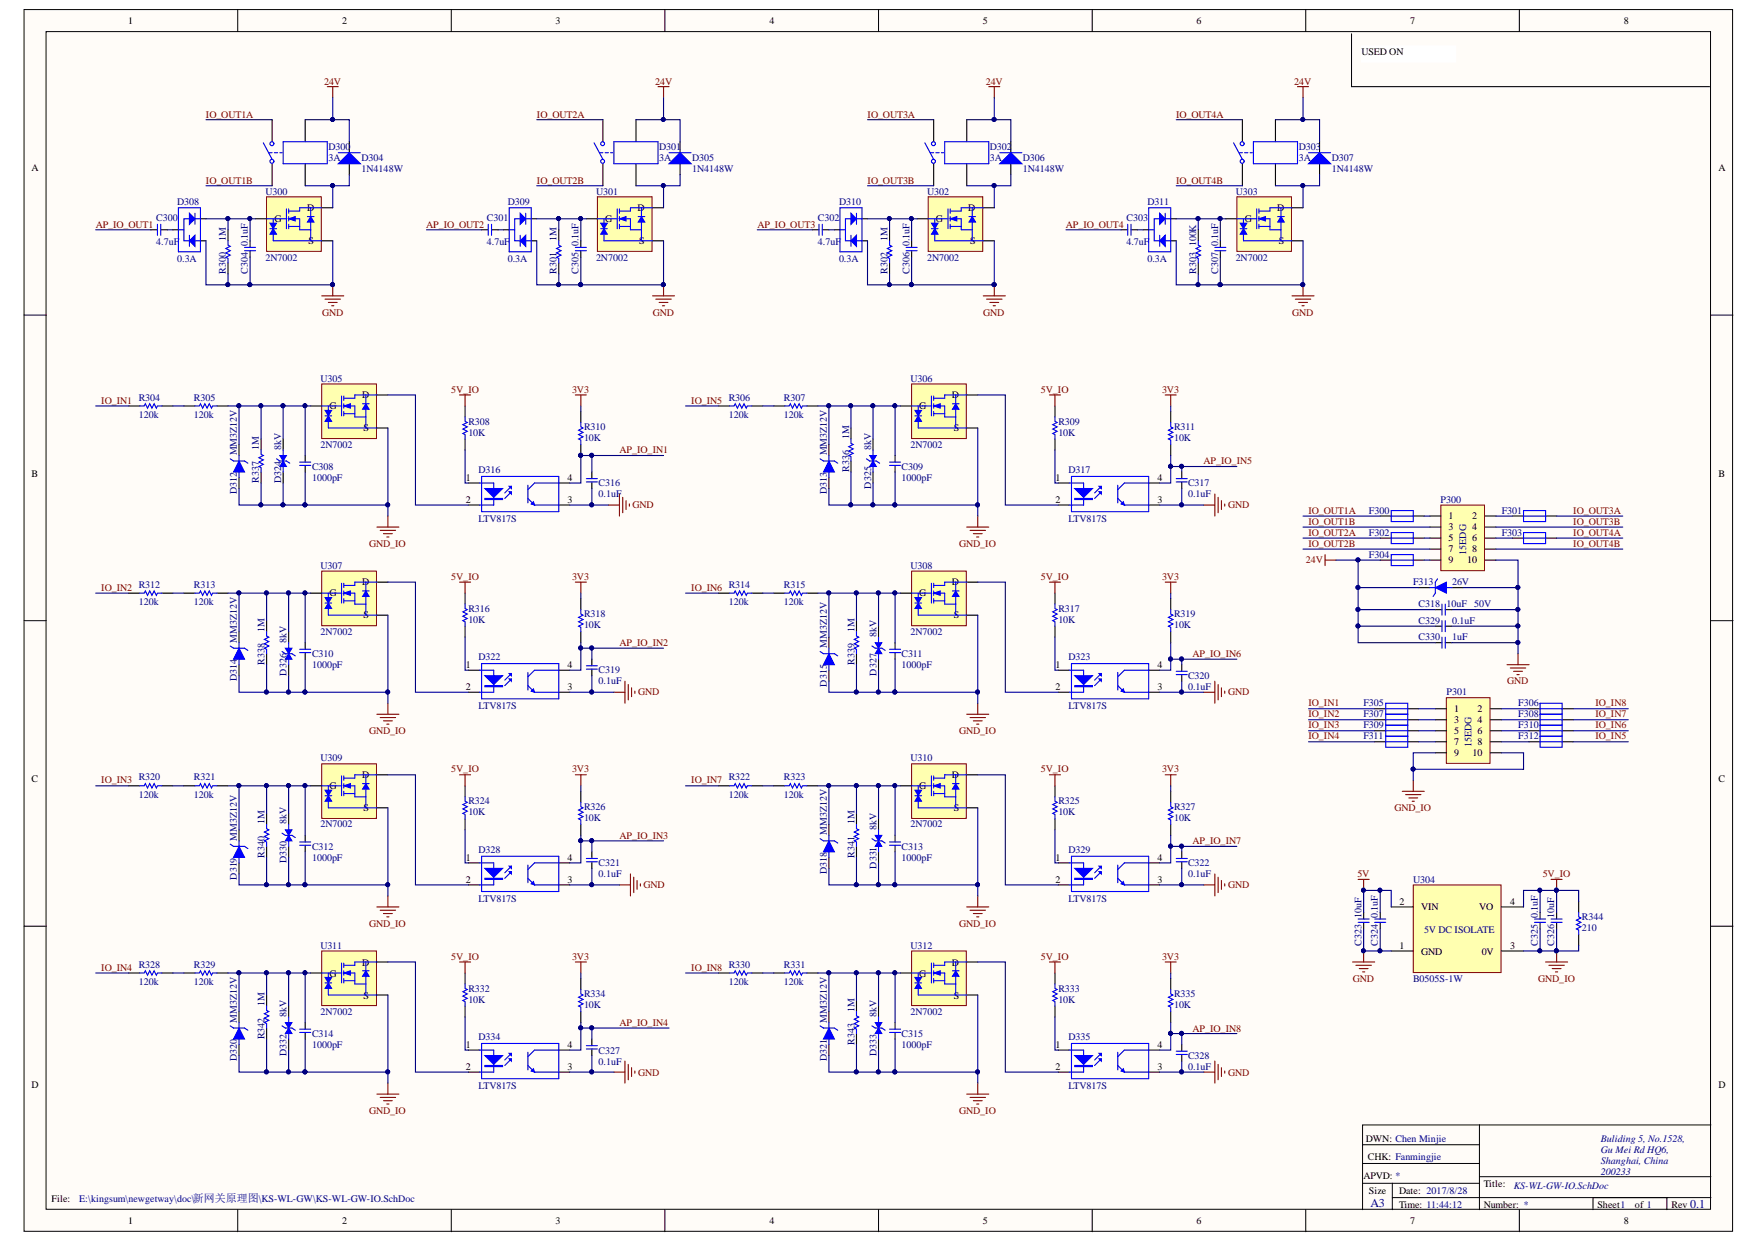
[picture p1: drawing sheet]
<svg xmlns="http://www.w3.org/2000/svg" width="297mm" height="210mm" viewBox="0 0 297 210" stroke-linecap="round" stroke-linejoin="round" font-family="sans-serif">
<defs><g id="words">
<g font-size="2" fill="#000080">
<text x="231.3" y="203.7">A3</text>
<text x="285.2" y="203.9">0.1</text>
</g>
<g font-size="1.7">
<text x="21.6" y="4">1</text>
<text x="57.7" y="4">2</text>
<text x="93.8" y="4">3</text>
<text x="129.9" y="4">4</text>
<text x="165.9" y="4">5</text>
<text x="202" y="4">6</text>
<text x="238" y="4">7</text>
<text x="274.1" y="4">8</text>
<text x="229.8" y="9.3">USED ON</text>
<text x="5.3" y="28.9">A</text>
<text x="290.1" y="28.9">A</text>
<text x="51.8" y="35.6">D</text>
<text x="107.6" y="35.6">D</text>
<text x="163.4" y="35.6">D</text>
<text x="215.6" y="35.6">D</text>
<text x="46.3" y="37.5">G</text>
<text x="52.1" y="41.2">S</text>
<text x="102.1" y="37.5">G</text>
<text x="107.9" y="41.2">S</text>
<text x="157.9" y="37.5">G</text>
<text x="163.8" y="41.2">S</text>
<text x="210.1" y="37.5">G</text>
<text x="215.8" y="41.2">S</text>
<text x="55.6" y="69.1">G</text>
<text x="61.1" y="67.2">D</text>
<text x="155.1" y="69.1">G</text>
<text x="160.6" y="67.2">D</text>
<text x="61.4" y="72.8">S</text>
<text x="161" y="72.8">S</text>
<text x="5.3" y="80.4">B</text>
<text x="78.6" y="81.1">1</text>
<text x="95.8" y="81.1">4</text>
<text x="178.1" y="81.1">1</text>
<text x="195.4" y="81.1">4</text>
<text x="290.1" y="80.4">B</text>
<text x="78.6" y="84.8">2</text>
<text x="95.8" y="84.8">3</text>
<text x="178.1" y="84.8">2</text>
<text x="195.4" y="84.8">3</text>
<text x="244.5" y="87.6">1</text>
<text x="244.5" y="89.5">3</text>
<text x="248.5" y="87.6">2</text>
<text x="248.5" y="89.5">4</text>
<text x="244.5" y="91.3">5</text>
<text x="244.5" y="93.2">7</text>
<text x="244.5" y="95.1">9</text>
<text x="247.6" y="95.1">10</text>
<text x="248.5" y="91.3">6</text>
<text x="248.5" y="93.2">8</text>
<text x="55.6" y="100.6">G</text>
<text x="61.1" y="98.8">D</text>
<text x="155.1" y="100.6">G</text>
<text x="160.6" y="98.8">D</text>
<text x="61.4" y="104.3">S</text>
<text x="161" y="104.3">S</text>
<text x="78.6" y="112.7">1</text>
<text x="95.8" y="112.7">4</text>
<text x="178.1" y="112.7">1</text>
<text x="195.4" y="112.7">4</text>
<text x="78.6" y="116.4">2</text>
<text x="95.8" y="116.4">3</text>
<text x="178.1" y="116.4">2</text>
<text x="195.4" y="116.4">3</text>
<text x="245.4" y="120.1">1</text>
<text x="245.4" y="122">3</text>
<text x="245.4" y="123.8">5</text>
<text x="245.4" y="125.7">7</text>
<text x="249.4" y="120.1">2</text>
<text x="249.4" y="122">4</text>
<text x="249.4" y="123.8">6</text>
<text x="249.4" y="125.7">8</text>
<text x="61.1" y="131.3">D</text>
<text x="160.6" y="131.3">D</text>
<text x="245.4" y="127.6">9</text>
<text x="248.5" y="127.6">10</text>
<text x="5.3" y="132">C</text>
<text x="55.6" y="133.1">G</text>
<text x="61.4" y="136.8">S</text>
<text x="155.1" y="133.1">G</text>
<text x="161" y="136.8">S</text>
<text x="290.1" y="132">C</text>
<text x="78.6" y="145.2">1</text>
<text x="78.6" y="148.9">2</text>
<text x="95.8" y="145.2">4</text>
<text x="95.8" y="148.9">3</text>
<text x="178.1" y="145.2">1</text>
<text x="178.1" y="148.9">2</text>
<text x="195.4" y="145.2">4</text>
<text x="195.4" y="148.9">3</text>
<text x="236.2" y="152.6">2</text>
<text x="239.8" y="153.6">VIN</text>
<text x="249.6" y="153.6">VO</text>
<text x="254.9" y="152.6">4</text>
<text x="236.2" y="160.1">1</text>
<text x="239.8" y="161.1">GND</text>
<text x="250.1" y="161.1">0V</text>
<text x="254.9" y="160.1">3</text>
<text x="55.6" y="164.8">G</text>
<text x="61.1" y="162.9">D</text>
<text x="155.1" y="164.8">G</text>
<text x="160.6" y="162.9">D</text>
<text x="61.4" y="168.5">S</text>
<text x="161" y="168.5">S</text>
<text x="78.6" y="176.9">1</text>
<text x="95.8" y="176.9">4</text>
<text x="178.1" y="176.9">1</text>
<text x="195.4" y="176.9">4</text>
<text x="5.3" y="183.5">D</text>
<text x="78.6" y="180.6">2</text>
<text x="95.8" y="180.6">3</text>
<text x="178.1" y="180.6">2</text>
<text x="195.4" y="180.6">3</text>
<text x="290.1" y="183.5">D</text>
<text x="230.5" y="192.6">DWN: Chen Minjie</text>
<text x="230.9" y="195.8">CHK: Fanmingjie</text>
<text x="8.7" y="202.9">File:</text>
<text x="230.1" y="198.9">APVD: *</text>
<text x="231" y="201.5">Size</text>
<text x="236.1" y="201.5">Date: 2017/8/28</text>
<text x="236.1" y="203.8">Time: 11:44:12</text>
<text x="250.4" y="200.2">Title:</text>
<text x="250.4" y="203.8">Number: *</text>
<text x="269.6" y="203.8">Sheet1</text>
<text x="275.9" y="203.8">of 1</text>
<text x="282.1" y="203.8">Rev</text>
<text x="21.6" y="206.6">1</text>
<text x="57.7" y="206.6">2</text>
<text x="93.8" y="206.6">3</text>
<text x="129.9" y="206.6">4</text>
<text x="165.9" y="206.6">5</text>
<text x="202" y="206.6">6</text>
<text x="238" y="206.6">7</text>
<text x="274.1" y="206.6">8</text>
</g>
<g font-size="1.7" fill="#800000">
<text x="54.7" y="14.3">24V</text>
<text x="110.6" y="14.3">24V</text>
<text x="166.4" y="14.3">24V</text>
<text x="218.4" y="14.3">24V</text>
<text x="34.7" y="19.8">IO_OUT1A</text>
<text x="90.6" y="19.8">IO_OUT2A</text>
<text x="146.4" y="19.8">IO_OUT3A</text>
<text x="198.5" y="19.8">IO_OUT4A</text>
<text x="34.7" y="31">IO_OUT1B</text>
<text x="90.6" y="31">IO_OUT2B</text>
<text x="146.4" y="31">IO_OUT3B</text>
<text x="198.5" y="31">IO_OUT4B</text>
<text x="16.1" y="38.4">AP_IO_OUT1</text>
<text x="71.9" y="38.4">AP_IO_OUT2</text>
<text x="127.8" y="38.4">AP_IO_OUT3</text>
<text x="179.9" y="38.4">AP_IO_OUT4</text>
<text x="54.4" y="53.3">GND</text>
<text x="110.2" y="53.3">GND</text>
<text x="165.9" y="53.3">GND</text>
<text x="218.1" y="53.3">GND</text>
<text x="17.1" y="68.1">IO_IN1</text>
<text x="76.2" y="66.3">5V_IO</text>
<text x="96.5" y="66.3">3V3</text>
<text x="116.7" y="68.1">IO_IN5</text>
<text x="175.7" y="66.3">5V_IO</text>
<text x="196.1" y="66.3">3V3</text>
<text x="104.6" y="76.5">AP_IO_IN1</text>
<text x="203.1" y="78.3">AP_IO_IN5</text>
<text x="106.8" y="85.8">GND</text>
<text x="207.3" y="85.8">GND</text>
<text x="220.8" y="86.7">IO_OUT1A</text>
<text x="220.8" y="88.6">IO_OUT1B</text>
<text x="265.5" y="86.7">IO_OUT3A</text>
<text x="265.5" y="88.6">IO_OUT3B</text>
<text x="62.3" y="92.3">GND_IO</text>
<text x="161.9" y="92.3">GND_IO</text>
<text x="220.4" y="95.1">24V</text>
<text x="220.8" y="90.4">IO_OUT2A</text>
<text x="220.8" y="92.3">IO_OUT2B</text>
<text x="265.5" y="90.4">IO_OUT4A</text>
<text x="265.5" y="92.3">IO_OUT4B</text>
<text x="17.1" y="99.7">IO_IN2</text>
<text x="76.2" y="97.8">5V_IO</text>
<text x="96.5" y="97.8">3V3</text>
<text x="116.7" y="99.7">IO_IN6</text>
<text x="175.7" y="97.8">5V_IO</text>
<text x="196.1" y="97.8">3V3</text>
<text x="104.6" y="109">AP_IO_IN2</text>
<text x="201.3" y="110.8">AP_IO_IN6</text>
<text x="107.7" y="117.3">GND</text>
<text x="207.3" y="117.3">GND</text>
<text x="220.8" y="119.2">IO_IN1</text>
<text x="254.4" y="115.5">GND</text>
<text x="269.3" y="119.2">IO_IN8</text>
<text x="62.3" y="123.8">GND_IO</text>
<text x="161.9" y="123.8">GND_IO</text>
<text x="220.8" y="121.1">IO_IN2</text>
<text x="220.8" y="122.9">IO_IN3</text>
<text x="220.8" y="124.8">IO_IN4</text>
<text x="269.3" y="121.1">IO_IN7</text>
<text x="269.3" y="122.9">IO_IN6</text>
<text x="269.3" y="124.8">IO_IN5</text>
<text x="76.2" y="130.3">5V_IO</text>
<text x="96.5" y="130.3">3V3</text>
<text x="175.7" y="130.3">5V_IO</text>
<text x="196.1" y="130.3">3V3</text>
<text x="17.1" y="132.2">IO_IN3</text>
<text x="116.7" y="132.2">IO_IN7</text>
<text x="235.4" y="136.8">GND_IO</text>
<text x="104.6" y="141.5">AP_IO_IN3</text>
<text x="201.3" y="142.4">AP_IO_IN7</text>
<text x="108.6" y="149.8">GND</text>
<text x="207.3" y="149.8">GND</text>
<text x="229.1" y="148">5V</text>
<text x="260.4" y="148">5V_IO</text>
<text x="62.3" y="156.4">GND_IO</text>
<text x="76.2" y="162">5V_IO</text>
<text x="96.5" y="162">3V3</text>
<text x="161.9" y="156.4">GND_IO</text>
<text x="175.7" y="162">5V_IO</text>
<text x="196.1" y="162">3V3</text>
<text x="17.1" y="163.9">IO_IN4</text>
<text x="116.7" y="163.9">IO_IN8</text>
<text x="228.3" y="165.7">GND</text>
<text x="259.6" y="165.7">GND_IO</text>
<text x="104.6" y="173.1">AP_IO_IN4</text>
<text x="201.3" y="174.1">AP_IO_IN8</text>
<text x="107.7" y="181.5">GND</text>
<text x="207.3" y="181.5">GND</text>
<text x="62.3" y="188">GND_IO</text>
<text x="161.9" y="188">GND_IO</text>
</g>
<g font-size="1.7" fill="#000080">
<text x="55.5" y="25.2">D300</text>
<text x="55.5" y="27.1">3A</text>
<text x="61" y="27.1">D304</text>
<text x="61" y="29">1N4148W</text>
<text x="111.3" y="25.2">D301</text>
<text x="111.3" y="27.1">3A</text>
<text x="116.8" y="27.1">D305</text>
<text x="116.8" y="29">1N4148W</text>
<text x="167" y="25.2">D302</text>
<text x="167" y="27.1">3A</text>
<text x="172.6" y="27.1">D306</text>
<text x="172.6" y="29">1N4148W</text>
<text x="219.2" y="25.2">D303</text>
<text x="219.2" y="27.1">3A</text>
<text x="224.8" y="27.1">D307</text>
<text x="224.8" y="29">1N4148W</text>
<text x="29.9" y="34.5">D308</text>
<text x="44.8" y="32.8">U300</text>
<text x="85.7" y="34.5">D309</text>
<text x="100.6" y="32.8">U301</text>
<text x="141.6" y="34.5">D310</text>
<text x="156.5" y="32.8">U302</text>
<text x="193.7" y="34.5">D311</text>
<text x="208.6" y="32.8">U303</text>
<text x="26.4" y="37.3">C300</text>
<text x="26.4" y="41.4">4.7uF</text>
<text x="38.1" y="40.6" transform="rotate(-90 38.1 40.6)">1M</text>
<text x="41.8" y="41.5" transform="rotate(-90 41.8 41.5)">0.1uF</text>
<text x="82.2" y="37.3">C301</text>
<text x="82.2" y="41.4">4.7uF</text>
<text x="93.9" y="40.6" transform="rotate(-90 93.9 40.6)">1M</text>
<text x="97.6" y="41.5" transform="rotate(-90 97.6 41.5)">0.1uF</text>
<text x="138.1" y="37.3">C302</text>
<text x="138.1" y="41.4">4.7uF</text>
<text x="149.8" y="40.6" transform="rotate(-90 149.8 40.6)">1M</text>
<text x="153.5" y="41.5" transform="rotate(-90 153.5 41.5)">0.1uF</text>
<text x="190.1" y="37.3">C303</text>
<text x="190.1" y="41.4">4.7uF</text>
<text x="201.9" y="41.5" transform="rotate(-90 201.9 41.5)">100K</text>
<text x="205.6" y="41.5" transform="rotate(-90 205.6 41.5)">0.1uF</text>
<text x="29.9" y="44.1">0.3A</text>
<text x="38.1" y="46.2" transform="rotate(-90 38.1 46.2)">R300</text>
<text x="41.8" y="46.2" transform="rotate(-90 41.8 46.2)">C304</text>
<text x="44.8" y="44">2N7002</text>
<text x="85.7" y="44.1">0.3A</text>
<text x="93.9" y="46.2" transform="rotate(-90 93.9 46.2)">R301</text>
<text x="97.6" y="46.2" transform="rotate(-90 97.6 46.2)">C305</text>
<text x="100.6" y="44">2N7002</text>
<text x="141.6" y="44.1">0.3A</text>
<text x="149.8" y="46.2" transform="rotate(-90 149.8 46.2)">R302</text>
<text x="153.5" y="46.2" transform="rotate(-90 153.5 46.2)">C306</text>
<text x="156.5" y="44">2N7002</text>
<text x="193.7" y="44.1">0.3A</text>
<text x="201.9" y="46.2" transform="rotate(-90 201.9 46.2)">R303</text>
<text x="205.6" y="46.2" transform="rotate(-90 205.6 46.2)">C307</text>
<text x="208.6" y="44">2N7002</text>
<text x="54.1" y="64.4">U305</text>
<text x="153.7" y="64.4">U306</text>
<text x="23.4" y="67.6">R304</text>
<text x="23.4" y="70.6">120k</text>
<text x="32.7" y="67.6">R305</text>
<text x="32.7" y="70.6">120k</text>
<text x="79" y="71.7">R308</text>
<text x="123" y="67.6">R306</text>
<text x="123" y="70.6">120k</text>
<text x="132.3" y="67.6">R307</text>
<text x="132.3" y="70.6">120k</text>
<text x="178.6" y="71.7">R309</text>
<text x="40" y="76.8" transform="rotate(-90 40 76.8)">MM3Z12V</text>
<text x="43.7" y="75.9" transform="rotate(-90 43.7 75.9)">1M</text>
<text x="47.4" y="75.9" transform="rotate(-90 47.4 75.9)">8kV</text>
<text x="54.1" y="75.6">2N7002</text>
<text x="79" y="73.5">10K</text>
<text x="98.6" y="72.6">R310</text>
<text x="98.6" y="74.5">10K</text>
<text x="139.6" y="76.8" transform="rotate(-90 139.6 76.8)">MM3Z12V</text>
<text x="143.3" y="74" transform="rotate(-90 143.3 74)">1M</text>
<text x="147" y="75.9" transform="rotate(-90 147 75.9)">8kV</text>
<text x="153.7" y="75.6">2N7002</text>
<text x="178.6" y="73.5">10K</text>
<text x="198.2" y="72.6">R311</text>
<text x="198.2" y="74.5">10K</text>
<text x="40" y="83.4" transform="rotate(-90 40 83.4)">D312</text>
<text x="43.7" y="81.5" transform="rotate(-90 43.7 81.5)">R337</text>
<text x="47.4" y="81.5" transform="rotate(-90 47.4 81.5)">D324</text>
<text x="52.7" y="79.3">C308</text>
<text x="52.7" y="81.1">1000pF</text>
<text x="80.7" y="79.9">D316</text>
<text x="101" y="82.1">C316</text>
<text x="101" y="83.9">0.1uF</text>
<text x="139.6" y="83.4" transform="rotate(-90 139.6 83.4)">D313</text>
<text x="143.3" y="79.6" transform="rotate(-90 143.3 79.6)">R336</text>
<text x="147" y="82.5" transform="rotate(-90 147 82.5)">D325</text>
<text x="152.2" y="79.3">C309</text>
<text x="152.2" y="81.1">1000pF</text>
<text x="180.3" y="79.9">D317</text>
<text x="200.5" y="82.1">C317</text>
<text x="200.5" y="83.9">0.1uF</text>
<text x="80.7" y="88">LTV817S</text>
<text x="180.3" y="88">LTV817S</text>
<text x="231" y="86.7">F300</text>
<text x="243.1" y="84.8">P300</text>
<text x="253.4" y="86.7">F301</text>
<text x="54.1" y="96">U307</text>
<text x="153.7" y="96">U308</text>
<text x="231" y="90.4">F302</text>
<text x="231" y="94.1">F304</text>
<text x="247.4" y="93.6" transform="rotate(-90 247.4 93.6)">15EDG</text>
<text x="253.4" y="90.4">F303</text>
<text x="23.4" y="99.2">R312</text>
<text x="32.7" y="99.2">R313</text>
<text x="123" y="99.2">R314</text>
<text x="132.3" y="99.2">R315</text>
<text x="238.5" y="98.8">F313</text>
<text x="245.1" y="98.8">26V</text>
<text x="23.4" y="102.1">120k</text>
<text x="32.7" y="102.1">120k</text>
<text x="44.6" y="106.6" transform="rotate(-90 44.6 106.6)">1M</text>
<text x="54.1" y="107.1">2N7002</text>
<text x="79" y="103.2">R316</text>
<text x="79" y="105.1">10K</text>
<text x="98.6" y="104.2">R318</text>
<text x="98.6" y="106">10K</text>
<text x="123" y="102.1">120k</text>
<text x="132.3" y="102.1">120k</text>
<text x="144.2" y="106.6" transform="rotate(-90 144.2 106.6)">1M</text>
<text x="147.9" y="107.5" transform="rotate(-90 147.9 107.5)">8kV</text>
<text x="153.7" y="107.1">2N7002</text>
<text x="178.6" y="103.2">R317</text>
<text x="178.6" y="105.1">10K</text>
<text x="198.2" y="104.2">R319</text>
<text x="198.2" y="106">10K</text>
<text x="239.4" y="102.5">C318</text>
<text x="239.4" y="105.3">C329</text>
<text x="244.1" y="102.5">10uF</text>
<text x="245.1" y="105.3">0.1uF</text>
<text x="248.8" y="102.5">50V</text>
<text x="40" y="108.5" transform="rotate(-90 40 108.5)">MM3Z12V</text>
<text x="44.6" y="112.2" transform="rotate(-90 44.6 112.2)">R338</text>
<text x="48.4" y="108.5" transform="rotate(-90 48.4 108.5)">8kV</text>
<text x="52.7" y="110.8">C310</text>
<text x="52.7" y="112.7">1000pF</text>
<text x="80.7" y="111.4">D322</text>
<text x="101" y="113.6">C319</text>
<text x="139.6" y="109.4" transform="rotate(-90 139.6 109.4)">MM3Z12V</text>
<text x="144.2" y="112.2" transform="rotate(-90 144.2 112.2)">R339</text>
<text x="152.2" y="110.8">C311</text>
<text x="152.2" y="112.7">1000pF</text>
<text x="180.3" y="111.4">D323</text>
<text x="239.4" y="108.1">C330</text>
<text x="245.1" y="108.1">1uF</text>
<text x="40" y="115" transform="rotate(-90 40 115)">D314</text>
<text x="48.4" y="114" transform="rotate(-90 48.4 114)">D326</text>
<text x="80.7" y="119.6">LTV817S</text>
<text x="101" y="115.5">0.1uF</text>
<text x="139.6" y="115.9" transform="rotate(-90 139.6 115.9)">D315</text>
<text x="147.9" y="114" transform="rotate(-90 147.9 114)">D327</text>
<text x="180.3" y="119.6">LTV817S</text>
<text x="200.5" y="114.6">C320</text>
<text x="200.5" y="116.4">0.1uF</text>
<text x="230.1" y="119.2">F305</text>
<text x="244.1" y="117.3">P301</text>
<text x="256.2" y="119.2">F306</text>
<text x="230.1" y="121.1">F307</text>
<text x="230.1" y="122.9">F309</text>
<text x="230.1" y="124.8">F311</text>
<text x="256.2" y="121.1">F308</text>
<text x="256.2" y="122.9">F310</text>
<text x="256.2" y="124.8">F312</text>
<text x="23.4" y="131.7">R320</text>
<text x="32.7" y="131.7">R321</text>
<text x="54.1" y="128.5">U309</text>
<text x="123" y="131.7">R322</text>
<text x="132.3" y="131.7">R323</text>
<text x="153.7" y="128.5">U310</text>
<text x="248.4" y="126.1" transform="rotate(-90 248.4 126.1)">15EDG</text>
<text x="23.4" y="134.6">120k</text>
<text x="32.7" y="134.6">120k</text>
<text x="79" y="135.7">R324</text>
<text x="79" y="137.6">10K</text>
<text x="98.6" y="136.7">R326</text>
<text x="123" y="134.6">120k</text>
<text x="132.3" y="134.6">120k</text>
<text x="178.6" y="135.7">R325</text>
<text x="178.6" y="137.6">10K</text>
<text x="198.2" y="136.7">R327</text>
<text x="40" y="141.9" transform="rotate(-90 40 141.9)">MM3Z12V</text>
<text x="44.6" y="139.1" transform="rotate(-90 44.6 139.1)">1M</text>
<text x="48.4" y="139.1" transform="rotate(-90 48.4 139.1)">8kV</text>
<text x="52.7" y="143.3">C312</text>
<text x="54.1" y="139.6">2N7002</text>
<text x="80.7" y="143.9">D328</text>
<text x="98.6" y="138.5">10K</text>
<text x="139.6" y="141" transform="rotate(-90 139.6 141)">MM3Z12V</text>
<text x="144.2" y="139.1" transform="rotate(-90 144.2 139.1)">1M</text>
<text x="147.9" y="140" transform="rotate(-90 147.9 140)">8kV</text>
<text x="152.2" y="143.3">C313</text>
<text x="153.7" y="139.6">2N7002</text>
<text x="180.3" y="143.9">D329</text>
<text x="198.2" y="138.5">10K</text>
<text x="40" y="148.4" transform="rotate(-90 40 148.4)">D319</text>
<text x="44.6" y="144.7" transform="rotate(-90 44.6 144.7)">R340</text>
<text x="48.4" y="145.6" transform="rotate(-90 48.4 145.6)">D330</text>
<text x="52.7" y="145.2">1000pF</text>
<text x="101" y="146.1">C321</text>
<text x="101" y="148">0.1uF</text>
<text x="139.6" y="147.5" transform="rotate(-90 139.6 147.5)">D318</text>
<text x="144.2" y="144.7" transform="rotate(-90 144.2 144.7)">R341</text>
<text x="147.9" y="146.5" transform="rotate(-90 147.9 146.5)">D331</text>
<text x="152.2" y="145.2">1000pF</text>
<text x="200.5" y="146.1">C322</text>
<text x="200.5" y="148">0.1uF</text>
<text x="238.5" y="148.9">U304</text>
<text x="80.7" y="152.1">LTV817S</text>
<text x="180.3" y="152.1">LTV817S</text>
<text x="229.8" y="154.9" transform="rotate(-90 229.8 154.9)">10uF</text>
<text x="232.6" y="154.9" transform="rotate(-90 232.6 154.9)">0.1uF</text>
<text x="259.5" y="154.9" transform="rotate(-90 259.5 154.9)">0.1uF</text>
<text x="262.3" y="154.9" transform="rotate(-90 262.3 154.9)">10uF</text>
<text x="267" y="155.2">R344</text>
<text x="54.1" y="160.1">U311</text>
<text x="153.7" y="160.1">U312</text>
<text x="229.8" y="159.5" transform="rotate(-90 229.8 159.5)">C323</text>
<text x="232.6" y="159.5" transform="rotate(-90 232.6 159.5)">C324</text>
<text x="240.3" y="157.4">5V DC ISOLATE</text>
<text x="259.5" y="159.5" transform="rotate(-90 259.5 159.5)">C325</text>
<text x="262.3" y="159.5" transform="rotate(-90 262.3 159.5)">C326</text>
<text x="267" y="157.1">210</text>
<text x="23.4" y="163.3">R328</text>
<text x="23.4" y="166.2">120k</text>
<text x="32.7" y="163.3">R329</text>
<text x="32.7" y="166.2">120k</text>
<text x="79" y="167.3">R332</text>
<text x="123" y="163.3">R330</text>
<text x="123" y="166.2">120k</text>
<text x="132.3" y="163.3">R331</text>
<text x="132.3" y="166.2">120k</text>
<text x="178.6" y="167.3">R333</text>
<text x="238.5" y="165.7">B0505S-1W</text>
<text x="40" y="172.5" transform="rotate(-90 40 172.5)">MM3Z12V</text>
<text x="44.6" y="169.8" transform="rotate(-90 44.6 169.8)">1M</text>
<text x="48.4" y="171.6" transform="rotate(-90 48.4 171.6)">8kV</text>
<text x="54.1" y="171.3">2N7002</text>
<text x="79" y="169.2">10K</text>
<text x="98.6" y="168.2">R334</text>
<text x="98.6" y="170.1">10K</text>
<text x="139.6" y="172.5" transform="rotate(-90 139.6 172.5)">MM3Z12V</text>
<text x="144.2" y="170.7" transform="rotate(-90 144.2 170.7)">1M</text>
<text x="147.9" y="171.6" transform="rotate(-90 147.9 171.6)">8kV</text>
<text x="153.7" y="171.3">2N7002</text>
<text x="178.6" y="169.2">10K</text>
<text x="198.2" y="168.2">R335</text>
<text x="198.2" y="170.1">10K</text>
<text x="40" y="179" transform="rotate(-90 40 179)">D320</text>
<text x="44.6" y="175.3" transform="rotate(-90 44.6 175.3)">R342</text>
<text x="48.4" y="178.1" transform="rotate(-90 48.4 178.1)">D332</text>
<text x="52.7" y="175">C314</text>
<text x="52.7" y="176.9">1000pF</text>
<text x="80.7" y="175.5">D334</text>
<text x="101" y="177.8">C327</text>
<text x="101" y="179.6">0.1uF</text>
<text x="139.6" y="179" transform="rotate(-90 139.6 179)">D321</text>
<text x="144.2" y="176.3" transform="rotate(-90 144.2 176.3)">R343</text>
<text x="147.9" y="178.1" transform="rotate(-90 147.9 178.1)">D333</text>
<text x="152.2" y="175">C315</text>
<text x="152.2" y="176.9">1000pF</text>
<text x="180.3" y="175.5">D335</text>
<text x="200.5" y="178.7">C328</text>
<text x="80.7" y="183.7">LTV817S</text>
<text x="180.3" y="183.7">LTV817S</text>
<text x="200.5" y="180.6">0.1uF</text>
<text x="270.2" y="192.6">Buliding 5, No.1528,</text>
<text x="270.2" y="194.5">Gu Mei Rd HQ6,</text>
<text x="270.2" y="196.4">Shanghai, China</text>
<text x="13.4" y="202.9">E:\kingsum\newgetway\doc\新网关原理图\KS-WL-GW\KS-WL-GW-IO.SchDoc</text>
<text x="255.5" y="200.6">KS-WL-GW-IO.SchDoc</text>
<text x="270.2" y="198.2">200233</text>
</g>
</g></defs>
<g fill="#fffcf8" stroke="#000" stroke-width=".17">
<path d="M4.1 1.6h288.3v206.2h-288.3z"/>
<path d="M7.8 5.3h280.9v198.7h-280.9z"/>
</g>
<g fill="none" stroke="#000" stroke-width=".17">
<path d="M40.1 1.6v3.7M76.2 1.6v3.7M112.2 1.6v3.7M148.3 1.6v3.7M184.3 1.6v3.7M220.4 1.6v3.7M228.1 5.7v8.9h60.5M256.4 1.6v3.7M4.1 53.2h3.7M288.8 53.2h3.7M4.1 104.7h3.7M288.8 104.7h3.7"/>
<path d="M4.1 156.3h3.7M288.8 156.3h3.7M230 193.2h19.7M230 196.3h19.7M235 199.7h-5v4.4M249.7 199.7h-14.7v4.4M249.7 189.8h-19.7v9.9M249.7 189.8h39.1M249.7 198.5h39.1M249.7 189.8v14.3M40.1 204.1v3.7M76.2 204.1v3.7"/>
<path d="M112.2 204.1v3.7M148.3 204.1v3.7M184.3 204.1v3.7M220.4 204.1v3.7M235 202.1h53.8M256.4 204.1v3.7M281.3 202.1v2M281.5 202.1h-12.6v2"/>
</g>
<path d="M229.8 7.7h15.9v2.8h-15.9z" fill="#fff" stroke="#fff" stroke-width=".17"/>
<path d="M25.5 38.8h1.1M27.1 38.8h1.1M59 23.9v1.9M59 27.6v1.9" fill="none" stroke="#000" stroke-width=".19"/>
<path d="M26.6 37.8v1.9M27.1 37.8v1.9" fill="none" stroke="#00f" stroke-width=".19"/>
<path d="M55.2 14.6h1.9M56.2 14.6v1.9M54.3 49.9h3.7M54.9 50.5h2.6M55.4 51h1.5M56 51.6h.3M56.2 48.1v1.8" fill="none" stroke="#800000" stroke-width=".19"/>
<circle cx="56.1" cy="48" r=".33" fill="#000080" stroke="#000080" stroke-width=".17"/>
<path d="M57.1 27.6l1.9-1.8 1.8 1.8z" fill="#00f"/>
<path d="M57.1 27.6l1.9-1.8 1.8 1.8zM57.1 25.8h3.7M80.9 81.5h2.4v3.7h-2.4M81.3 80.4h13v5.9h-13zM86.3 83l-1.1 1.1M86.3 82.1l-1.1 1.1M90.2 85.2h4.1M90.2 81.5h4.1" fill="none" stroke="#00f" stroke-width=".19"/>
<path d="M97.1 66.6h1.9M98 66.6v1.9M102.7 85.2h1.8M104.5 83.4v3.7M105.1 83.9v2.6M105.7 84.5v1.5M106.2 85v.4" fill="none" stroke="#800000" stroke-width=".19"/>
<path d="M79 81.5h1.9M79 85.2h1.9M94.3 81.5h1.9M94.3 85.2h1.9" fill="none" stroke="#000" stroke-width=".19"/>
<path d="M81.8 82.4h3l-1.5 1.5z" fill="#00f"/>
<path d="M81.8 82.4h3l-1.5 1.5zM81.8 84.1h3v.2h-3zM81.8 84.2h3" fill="none" stroke="#00f" stroke-width=".19"/>
<path d="M85.9 82.1h.4v.3z" fill="#00f"/>
<path d="M85.9 82.1h.4v.3z" fill="none" stroke="#00f" stroke-width=".19"/>
<path d="M85.9 83h.4v.4z" fill="#00f"/>
<path d="M85.9 83h.4v.4zM89.1 81.9v2.9M89.1 84.1l1.1 1.1M90.2 81.5l-1.1 1.1" fill="none" stroke="#00f" stroke-width=".19"/>
<path d="M89.7 85l.3-.3 .2 .5z" fill="#00f"/>
<path d="M23.6 68.5h.7l.2-.4 .4 .8 .4-.8 .3 .8 .4-.8 .4 .8 .2-.4h.7M32.9 68.5h.7l.2-.4 .4 .8 .4-.8 .3 .8 .4-.8 .4 .8 .2-.4h.7M50.6 78h1.8M50.6 78.5h1.8M98 71.3v.7l.4 .2-.7 .4 .7 .4-.7 .3 .7 .4-.7 .4 .3 .2v.7M89.7 85l.3-.3 .2 .5z" fill="none" stroke="#00f" stroke-width=".19"/>
<path d="M21.7 68.5h1.9M27.3 68.5h1.9M31 68.5h1.9M36.6 68.5h1.9M51.5 76.9v1.1M51.5 78.5v1.1M98 69.4v1.9M98 75v1.9" fill="none" stroke="#000" stroke-width=".19"/>
<circle cx="98" cy="76.8" r=".33" fill="#000080" stroke="#000080" stroke-width=".17"/>
<path d="M54.3 64.8h9.2v9.2h-9.2z" fill="#ffffb0" stroke="#800000" stroke-width=".17"/>
<path d="M52.4 68.5h1.9M63.6 72.2h1.9M63.6 66.6h1.9" fill="none" stroke="#000" stroke-width=".19"/>
<path d="M56.2 68.5h1.4M57.6 66.8v3.4M58 67.2h1.9M58 68.5h1.9v1.9M58 69.8h1.9M58 66.8v.8M58 68.1v.8M58 69.4v.8" fill="none" stroke="#00f" stroke-width=".19"/>
<path d="M58 68.5l1.1-.4v.8z" fill="#00f"/>
<path d="M58 68.5l1.1-.4v.8z" fill="none" stroke="#00f" stroke-width=".17"/>
<path d="M59.9 66.6v.6M61.7 69.1v1.3h-1.8M61.7 66.6v1.5" fill="none" stroke="#00f" stroke-width=".19"/>
<path d="M61.7 68.1l.6 1h-1.1z" fill="#00f"/>
<path d="M61.7 68.1l.6 1h-1.1z" fill="none" stroke="#00f" stroke-width=".17"/>
<path d="M55.4 68.5v.7M55.4 71.1v1.1M59.9 66.6h3.7M61.2 68.1h1.1" fill="none" stroke="#00f" stroke-width=".19"/>
<path d="M55.4 70.2l.6 .9h-1.1z" fill="#00f"/>
<path d="M55.4 70.2l.6 .9h-1.1z" fill="none" stroke="#00f" stroke-width=".17"/>
<path d="M54.3 68.5h1.9M54.9 70.2h1.1M55.4 72.2h8.2" fill="none" stroke="#00f" stroke-width=".19"/>
<path d="M54.9 69.2h1.1l-.6 1z" fill="#00f"/>
<path d="M54.9 69.2h1.1l-.6 1z" fill="none" stroke="#00f" stroke-width=".17"/>
<path d="M61.7 70.4v1.8M78.5 70.4v.7l.4 .2-.8 .4 .8 .3-.8 .4 .8 .4-.8 .3 .4 .2v.8" fill="none" stroke="#00f" stroke-width=".19"/>
<path d="M78.5 68.5v1.9M78.5 74.1v1.8" fill="none" stroke="#000" stroke-width=".19"/>
<path d="M77.6 66.6h1.8M78.5 66.6v1.9M63.6 88.9h3.7M64.2 89.5h2.6M64.7 90h1.5M65.3 90.6h.4M65.5 87.1v1.8" fill="none" stroke="#800000" stroke-width=".19"/>
<path d="M238.5 149.3h14.8v14.8h-14.8z" fill="#ffffb0" stroke="#800000" stroke-width=".17"/>
<path d="M234.8 153h3.7M253.4 153h3.7M234.8 160.5h3.7M253.4 160.5h3.7" fill="none" stroke="#000" stroke-width=".19"/>
<g fill="none" stroke="#800000" stroke-width=".19">
<path d="M229.2 148.4h1.9M230.1 148.4v1.8M261.8 148.4h1.8M262.7 148.4v1.8M228.3 162.3h3.7M228.8 162.9h2.7M229.4 163.4h1.5M230 164h.3M230.1 160.5v1.8M260.9 162.3h3.7M261.4 162.9h2.6M262 163.4h1.5"/>
<path d="M262.5 164h.4M262.7 160.5v1.8"/>
</g>
<g fill="#000080" stroke="#000080" stroke-width=".17">
<circle cx="230.1" cy="150.2" r=".33"/>
<circle cx="262.7" cy="150.2" r=".33"/>
<circle cx="230.1" cy="160.4" r=".33"/>
<circle cx="262.7" cy="160.4" r=".33"/>
</g>
<path d="M243.2 85.2h7.3v11.1h-7.3z" fill="#ffffb0" stroke="#800000" stroke-width=".17"/>
<path d="M241.3 87.1h1.9M241.3 88.9h1.9M241.3 90.8h1.9M241.3 92.7h1.9M241.3 94.5h1.9M250.6 87.1h1.9M250.6 88.9h1.9M250.6 90.8h1.9M250.6 92.7h1.9M250.6 94.5h1.9" fill="none" stroke="#000" stroke-width=".19"/>
<path d="M244.1 117.7h7.4v11.1h-7.4z" fill="#ffffb0" stroke="#800000" stroke-width=".17"/>
<g fill="none" stroke="#000" stroke-width=".19">
<path d="M33.8 36.9h1M33.8 40.6h1M232.9 87.1h1.9M232.9 90.8h1.9M232.9 94.5h1.9M238.5 87.1h1.9M238.5 90.8h1.9M238.5 94.5h1.9M255.3 87.1h1.8M255.3 90.8h1.8M260.9 87.1h1.8M260.9 90.8h1.8"/>
<path d="M232 119.6h1.9M237.6 119.6h1.9M242.2 119.6h1.9M251.5 119.6h1.9M258.1 119.6h1.8M263.6 119.6h1.9M232 121.4h1.9M232 123.3h1.9M232 125.2h1.9M237.6 121.4h1.9M237.6 123.3h1.9M237.6 125.2h1.9"/>
<path d="M242.2 121.4h1.9M242.2 123.3h1.9M242.2 125.2h1.9M242.2 127h1.9M251.5 121.4h1.9M251.5 123.3h1.9M251.5 125.2h1.9M251.5 127h1.9M258.1 121.4h1.8M258.1 123.3h1.8M258.1 125.2h1.8M263.6 121.4h1.9"/>
<path d="M263.6 123.3h1.9M263.6 125.2h1.9"/>
</g>
<g fill="none" stroke="#00f" stroke-width=".19">
<path d="M234.8 86.1h3.7v1.9h-3.7zM234.8 89.9h3.7v1.8h-3.7zM234.8 93.6h3.7v1.8h-3.7zM234.8 87.1h3.7M234.8 90.8h3.7M234.8 94.5h3.7M257.1 86.1h3.8v1.9h-3.8zM257.1 89.9h3.8v1.8h-3.8zM257.1 87.1h3.8M257.1 90.8h3.8M233.9 118.7h3.7v1.8h-3.7zM233.9 119.6h3.7"/>
<path d="M259.9 118.7h3.7v1.8h-3.7zM259.9 119.6h3.7M233.9 120.5h3.7v1.9h-3.7zM233.9 122.4h3.7v1.8h-3.7zM233.9 124.2h3.7v1.9h-3.7zM233.9 121.4h3.7M233.9 123.3h3.7M233.9 125.2h3.7M259.9 120.5h3.7v1.9h-3.7zM259.9 122.4h3.7v1.8h-3.7zM259.9 124.2h3.7v1.9h-3.7zM259.9 121.4h3.7"/>
<path d="M259.9 123.3h3.7M259.9 125.2h3.7"/>
</g>
<path d="M223.6 93.6v1.8M223.6 94.5h1.9M254.3 112.2h3.8M254.9 112.7h2.6M255.5 113.3h1.4M256 113.8h.4M256.2 110.3v1.9M236.7 133.5h3.7M237.2 134.1h2.6M237.8 134.6h1.5M238.3 135.2h.4M238.5 131.7v1.8" fill="none" stroke="#800000" stroke-width=".19"/>
<path d="M32 36l.9 .9-.9 .9z" fill="#00f"/>
<path d="M30.1 35.1h3.7v7.4h-3.7zM30.1 38.8h.9M32 36l.9 .9-.9 .9zM32 36.9h-1v3.7h1M32.9 36v1.8M32.9 36.9h.9M32.9 40.6h.9" fill="none" stroke="#00f" stroke-width=".19"/>
<path d="M29.2 38.8h.9" fill="none" stroke="#000" stroke-width=".19"/>
<path d="M32 40.6l.9-.9v1.9z" fill="#00f"/>
<path d="M32 39.7v1.9M32 40.6l.9-.9v1.9zM38.5 40.6v.8l.4 .2-.8 .3 .8 .4-.8 .4 .8 .3-.8 .4 .4 .2v.7M41.3 41.7h1.8M41.3 42.3h1.8" fill="none" stroke="#00f" stroke-width=".19"/>
<path d="M38.5 38.8v1.8M38.5 44.3v1.9M42.2 40.6v1.1M42.2 42.3v1.1" fill="none" stroke="#000" stroke-width=".19"/>
<path d="M45 33.2h9.2v9.2h-9.2z" fill="#ffffb0" stroke="#800000" stroke-width=".17"/>
<path d="M43.1 36.9h1.9M54.3 35.1h1.9M54.3 40.6h1.9" fill="none" stroke="#000" stroke-width=".19"/>
<path d="M46.9 36.9h1.4M48.3 35.2v3.4M48.7 35.6h1.9M48.7 36.9h1.9v1.9M48.7 38.2h1.9M48.7 35.2v.8M48.7 36.5v.8M48.7 37.8v.8" fill="none" stroke="#00f" stroke-width=".19"/>
<path d="M48.7 36.9l1.1-.4v.8z" fill="#00f"/>
<path d="M48.7 36.9l1.1-.4v.8z" fill="none" stroke="#00f" stroke-width=".17"/>
<path d="M50.6 35.1v.5M52.4 37.5v1.3h-1.8M52.4 35.1v1.4" fill="none" stroke="#00f" stroke-width=".19"/>
<path d="M52.4 36.5l.6 1h-1.1z" fill="#00f"/>
<path d="M52.4 36.5l.6 1h-1.1z" fill="none" stroke="#00f" stroke-width=".17"/>
<path d="M46.1 36.9v.8M46.1 39.5v1.1M50.6 35.1h3.7M51.9 36.5h1.1" fill="none" stroke="#00f" stroke-width=".19"/>
<path d="M46.1 38.6l.6 .9h-1.1z" fill="#00f"/>
<path d="M46.1 38.6l.6 .9h-1.1z" fill="none" stroke="#00f" stroke-width=".17"/>
<path d="M45 36.9h1.9M45.6 38.6h1.1M46.1 40.6h8.2" fill="none" stroke="#00f" stroke-width=".19"/>
<path d="M45.6 37.7h1.1l-.6 .9z" fill="#00f"/>
<path d="M45.6 37.7h1.1l-.6 .9z" fill="none" stroke="#00f" stroke-width=".17"/>
<g fill="none" stroke="#00f" stroke-width=".19">
<path d="M44.4 24.1l1.5 2.8M45.4 25.8h.5M46.3 25.8h.6M47.2 25.8h.4M47.8 23.9h7.4v3.7h-7.4zM52.4 38.8v1.8M82.4 37.8v1.9M83 37.8v1.9"/>
<circle cx="45.9" cy="27.2" r=".33"/>
<circle cx="45.9" cy="24.2" r=".33"/>
</g>
<path d="M45.9 20.2v3.7M45.9 27.6v3.7M51.5 20.2v3.7M51.5 27.6v3.7M81.3 38.8h1.1M83 38.8h1.1M114.8 23.9v1.9M114.8 27.6v1.9" fill="none" stroke="#000" stroke-width=".19"/>
<path d="M111.1 14.6h1.8M112 14.6v1.9M110.1 49.9h3.7M110.7 50.5h2.6M111.2 51h1.5M111.8 51.6h.4M112 48.1v1.8" fill="none" stroke="#800000" stroke-width=".19"/>
<circle cx="111.9" cy="48" r=".33" fill="#000080" stroke="#000080" stroke-width=".17"/>
<path d="M112.9 27.6l1.9-1.8 1.8 1.8z" fill="#00f"/>
<path d="M112.9 27.6l1.9-1.8 1.8 1.8zM112.9 25.8h3.7" fill="none" stroke="#00f" stroke-width=".19"/>
<path d="M89.7 36.9h.9M89.7 40.6h.9" fill="none" stroke="#000" stroke-width=".19"/>
<path d="M87.8 36l.9 .9-.9 .9z" fill="#00f"/>
<path d="M85.9 35.1h3.8v7.4h-3.8zM85.9 38.8h1M87.8 36l.9 .9-.9 .9zM87.8 36.9h-.9v3.7h.9M88.7 36v1.8M88.7 36.9h1M88.7 40.6h1" fill="none" stroke="#00f" stroke-width=".19"/>
<path d="M85 38.8h.9" fill="none" stroke="#000" stroke-width=".19"/>
<path d="M87.8 40.6l.9-.9v1.9z" fill="#00f"/>
<path d="M87.8 39.7v1.9M87.8 40.6l.9-.9v1.9zM97.1 41.7h1.9M97.1 42.3h1.9" fill="none" stroke="#00f" stroke-width=".19"/>
<path d="M98 40.6v1.1M98 42.3v1.1" fill="none" stroke="#000" stroke-width=".19"/>
<path d="M100.8 33.2h9.3v9.2h-9.3z" fill="#ffffb0" stroke="#800000" stroke-width=".17"/>
<path d="M99 36.9h1.8M110.1 35.1h1.9M110.1 40.6h1.9" fill="none" stroke="#000" stroke-width=".19"/>
<path d="M102.7 36.9h1.5M104.2 35.2v3.4M104.5 35.6h1.9M104.5 36.9h1.9v1.9M104.5 38.2h1.9M104.5 35.2v.8M104.5 36.5v.8M104.5 37.8v.8" fill="none" stroke="#00f" stroke-width=".19"/>
<path d="M104.5 36.9l1.2-.4v.8z" fill="#00f"/>
<path d="M104.5 36.9l1.2-.4v.8z" fill="none" stroke="#00f" stroke-width=".17"/>
<path d="M106.4 35.1v.5M108.3 37.5v1.3h-1.9M108.3 35.1v1.4" fill="none" stroke="#00f" stroke-width=".19"/>
<path d="M108.3 36.5l.5 1h-1.1z" fill="#00f"/>
<path d="M108.3 36.5l.5 1h-1.1z" fill="none" stroke="#00f" stroke-width=".17"/>
<path d="M101.9 36.9v.8M101.9 39.5v1.1M106.4 35.1h3.7M107.7 36.5h1.1" fill="none" stroke="#00f" stroke-width=".19"/>
<path d="M101.9 38.6l.6 .9h-1.1z" fill="#00f"/>
<path d="M101.9 38.6l.6 .9h-1.1z" fill="none" stroke="#00f" stroke-width=".17"/>
<path d="M100.8 36.9h1.9M101.4 38.6h1.1M101.9 40.6h8.2" fill="none" stroke="#00f" stroke-width=".19"/>
<path d="M101.4 37.7h1.1l-.6 .9z" fill="#00f"/>
<path d="M101.4 37.7h1.1l-.6 .9z" fill="none" stroke="#00f" stroke-width=".17"/>
<g fill="none" stroke="#00f" stroke-width=".19">
<path d="M100.3 24.1l1.5 2.8M101.2 25.8h.6M102.1 25.8h.6M103.1 25.8h.3M103.6 23.9h7.5v3.7h-7.5zM108.3 38.8v1.8M138.2 37.8v1.9M138.8 37.8v1.9"/>
<circle cx="101.7" cy="27.2" r=".33"/>
<circle cx="101.7" cy="24.2" r=".33"/>
</g>
<path d="M101.8 20.2v3.7M101.8 27.6v3.7M107.3 20.2v3.7M107.3 27.6v3.7M137.1 38.8h1.1M138.8 38.8h1.1M170.6 23.9v1.9M170.6 27.6v1.9" fill="none" stroke="#000" stroke-width=".19"/>
<path d="M166.9 14.6h1.8M167.8 14.6v1.9M165.9 49.9h3.8M166.5 50.5h2.6M167.1 51h1.5M167.6 51.6h.4M167.8 48.1v1.8" fill="none" stroke="#800000" stroke-width=".19"/>
<circle cx="167.8" cy="48" r=".33" fill="#000080" stroke="#000080" stroke-width=".17"/>
<path d="M168.7 27.6l1.9-1.8 1.9 1.8z" fill="#00f"/>
<path d="M168.7 27.6l1.9-1.8 1.9 1.8zM168.7 25.8h3.8" fill="none" stroke="#00f" stroke-width=".19"/>
<path d="M145.5 36.9h.9M145.5 40.6h.9" fill="none" stroke="#000" stroke-width=".19"/>
<path d="M143.6 36l1 .9-1 .9z" fill="#00f"/>
<path d="M141.8 35.1h3.7v7.4h-3.7zM141.8 38.8h.9M143.6 36l1 .9-1 .9zM143.6 36.9h-.9v3.7h.9M144.6 36v1.8M144.6 36.9h.9M144.6 40.6h.9" fill="none" stroke="#00f" stroke-width=".19"/>
<path d="M140.8 38.8h1" fill="none" stroke="#000" stroke-width=".19"/>
<path d="M143.6 40.6l1-.9v1.9z" fill="#00f"/>
<path d="M143.6 39.7v1.9M143.6 40.6l1-.9v1.9zM152.9 41.7h1.9M152.9 42.3h1.9" fill="none" stroke="#00f" stroke-width=".19"/>
<path d="M153.9 40.6v1.1M153.9 42.3v1.1" fill="none" stroke="#000" stroke-width=".19"/>
<path d="M156.6 33.2h9.3v9.2h-9.3z" fill="#ffffb0" stroke="#800000" stroke-width=".17"/>
<path d="M154.8 36.9h1.8M165.9 35.1h1.9M165.9 40.6h1.9" fill="none" stroke="#000" stroke-width=".19"/>
<path d="M158.5 36.9h1.5M160 35.2v3.4M160.4 35.6h1.8M160.4 36.9h1.8v1.9M160.4 38.2h1.8M160.4 35.2v.8M160.4 36.5v.8M160.4 37.8v.8" fill="none" stroke="#00f" stroke-width=".19"/>
<path d="M160.4 36.9l1.1-.4v.8z" fill="#00f"/>
<path d="M160.4 36.9l1.1-.4v.8z" fill="none" stroke="#00f" stroke-width=".17"/>
<path d="M162.2 35.1v.5M164.1 37.5v1.3h-1.9M164.1 35.1v1.4" fill="none" stroke="#00f" stroke-width=".19"/>
<path d="M164.1 36.5l.5 1h-1.1z" fill="#00f"/>
<path d="M164.1 36.5l.5 1h-1.1z" fill="none" stroke="#00f" stroke-width=".17"/>
<path d="M157.8 36.9v.8M157.8 39.5v1.1M162.2 35.1h3.7M163.5 36.5h1.1" fill="none" stroke="#00f" stroke-width=".19"/>
<path d="M157.8 38.6l.5 .9h-1.1z" fill="#00f"/>
<path d="M157.8 38.6l.5 .9h-1.1z" fill="none" stroke="#00f" stroke-width=".17"/>
<path d="M156.6 36.9h1.9M157.2 38.6h1.1M157.8 40.6h8.1" fill="none" stroke="#00f" stroke-width=".19"/>
<path d="M157.2 37.7h1.1l-.5 .9z" fill="#00f"/>
<path d="M157.2 37.7h1.1l-.5 .9z" fill="none" stroke="#00f" stroke-width=".17"/>
<g fill="none" stroke="#00f" stroke-width=".19">
<path d="M156.1 24.1l1.5 2.8M157 25.8h.6M157.9 25.8h.6M158.9 25.8h.4M159.4 23.9h7.5v3.7h-7.5zM164.1 38.8v1.8M190.3 37.8v1.9M190.9 37.8v1.9"/>
<circle cx="157.5" cy="27.2" r=".33"/>
<circle cx="157.5" cy="24.2" r=".33"/>
</g>
<path d="M157.6 20.2v3.7M157.6 27.6v3.7M163.2 20.2v3.7M163.2 27.6v3.7M189.2 38.8h1.1M190.9 38.8h1.1M222.7 23.9v1.9M222.7 27.6v1.9" fill="none" stroke="#000" stroke-width=".19"/>
<path d="M219 14.6h1.8M219.9 14.6v1.9M218.1 49.9h3.7M218.6 50.5h2.6M219.2 51h1.5M219.7 51.6h.4M219.9 48.1v1.8" fill="none" stroke="#800000" stroke-width=".19"/>
<circle cx="219.9" cy="48" r=".33" fill="#000080" stroke="#000080" stroke-width=".17"/>
<path d="M220.8 27.6l1.9-1.8 1.9 1.8z" fill="#00f"/>
<path d="M220.8 27.6l1.9-1.8 1.9 1.8zM220.8 25.8h3.8" fill="none" stroke="#00f" stroke-width=".19"/>
<path d="M197.6 36.9h.9M197.6 40.6h.9" fill="none" stroke="#000" stroke-width=".19"/>
<path d="M195.7 36l1 .9-1 .9z" fill="#00f"/>
<path d="M193.9 35.1h3.7v7.4h-3.7zM193.9 38.8h.9M195.7 36l1 .9-1 .9zM195.7 36.9h-.9v3.7h.9M196.7 36v1.8M196.7 36.9h.9M196.7 40.6h.9" fill="none" stroke="#00f" stroke-width=".19"/>
<path d="M192.9 38.8h1" fill="none" stroke="#000" stroke-width=".19"/>
<path d="M195.7 40.6l1-.9v1.9z" fill="#00f"/>
<path d="M195.7 39.7v1.9M195.7 40.6l1-.9v1.9zM202.2 40.6v.8l.4 .2-.7 .3 .7 .4-.7 .4 .7 .3-.7 .4 .3 .2v.7M205 41.7h1.9M205 42.3h1.9" fill="none" stroke="#00f" stroke-width=".19"/>
<path d="M202.2 38.8v1.8M202.2 44.3v1.9M206 40.6v1.1M206 42.3v1.1" fill="none" stroke="#000" stroke-width=".19"/>
<path d="M208.7 33.2h9.3v9.2h-9.3z" fill="#ffffb0" stroke="#800000" stroke-width=".17"/>
<path d="M206.9 36.9h1.8M218.1 35.1h1.8M218.1 40.6h1.8" fill="none" stroke="#000" stroke-width=".19"/>
<path d="M210.6 36.9h1.5M212.1 35.2v3.4M212.5 35.6h1.8M212.5 36.9h1.8v1.9M212.5 38.2h1.8M212.5 35.2v.8M212.5 36.5v.8M212.5 37.8v.8" fill="none" stroke="#00f" stroke-width=".19"/>
<path d="M212.5 36.9l1.1-.4v.8z" fill="#00f"/>
<path d="M212.5 36.9l1.1-.4v.8z" fill="none" stroke="#00f" stroke-width=".17"/>
<path d="M214.3 35.1v.5M216.2 37.5v1.3h-1.9M216.2 35.1v1.4" fill="none" stroke="#00f" stroke-width=".19"/>
<path d="M216.2 36.5l.6 1h-1.2z" fill="#00f"/>
<path d="M216.2 36.5l.6 1h-1.2z" fill="none" stroke="#00f" stroke-width=".17"/>
<path d="M209.9 36.9v.8M209.9 39.5v1.1M214.3 35.1h3.8M215.6 36.5h1.2" fill="none" stroke="#00f" stroke-width=".19"/>
<path d="M209.9 38.6l.5 .9h-1.1z" fill="#00f"/>
<path d="M209.9 38.6l.5 .9h-1.1z" fill="none" stroke="#00f" stroke-width=".17"/>
<path d="M208.7 36.9h1.9M209.3 38.6h1.1M209.9 40.6h8.2" fill="none" stroke="#00f" stroke-width=".19"/>
<path d="M209.3 37.7h1.1l-.5 .9z" fill="#00f"/>
<path d="M209.3 37.7h1.1l-.5 .9z" fill="none" stroke="#00f" stroke-width=".17"/>
<g fill="none" stroke="#00f" stroke-width=".19">
<path d="M208.2 24.1l1.5 2.8M209.1 25.8h.6M210.1 25.8h.5M211 25.8h.4M211.5 23.9h7.5v3.7h-7.5zM216.2 38.8v1.8M80.9 113.1h2.4v3.7h-2.4M81.3 112h13v5.9h-13zM86.3 114.6l-1.1 1.1M86.3 113.6l-1.1 1.2M90.2 116.8h4.1M90.2 113.1h4.1"/>
<circle cx="209.6" cy="27.2" r=".33"/>
<circle cx="209.6" cy="24.2" r=".33"/>
</g>
<path d="M209.7 20.2v3.7M209.7 27.6v3.7M215.3 20.2v3.7M215.3 27.6v3.7M79 113.1h1.9M79 116.8h1.9M94.3 113.1h1.9M94.3 116.8h1.9" fill="none" stroke="#000" stroke-width=".19"/>
<path d="M97.1 98.2h1.9M98 98.2v1.9M103.6 116.8h1.9M105.5 114.9v3.8M106 115.5v2.6M106.6 116.1v1.4M107.1 116.6v.4" fill="none" stroke="#800000" stroke-width=".19"/>
<path d="M81.8 114h3l-1.5 1.5z" fill="#00f"/>
<path d="M81.8 114h3l-1.5 1.5zM81.8 115.7h3v.2h-3zM81.8 115.8h3" fill="none" stroke="#00f" stroke-width=".19"/>
<path d="M85.9 113.6h.4v.4z" fill="#00f"/>
<path d="M85.9 113.6h.4v.4z" fill="none" stroke="#00f" stroke-width=".19"/>
<path d="M85.9 114.6h.4v.3z" fill="#00f"/>
<path d="M85.9 114.6h.4v.3zM89.1 113.5v2.9M89.1 115.7l1.1 1.1M90.2 113.1l-1.1 1.1" fill="none" stroke="#00f" stroke-width=".19"/>
<path d="M89.7 116.6l.3-.4 .2 .6z" fill="#00f"/>
<path d="M23.6 100.1h.7l.2-.4 .4 .8 .4-.8 .3 .8 .4-.8 .4 .8 .2-.4h.7M32.9 100.1h.7l.2-.4 .4 .8 .4-.8 .3 .8 .4-.8 .4 .8 .2-.4h.7M50.6 109.6h1.8M50.6 110.1h1.8M89.7 116.6l.3-.4 .2 .6zM98 102.9v.7l.4 .2-.7 .4 .7 .3-.7 .4 .7 .4-.7 .4 .3 .1v.8" fill="none" stroke="#00f" stroke-width=".19"/>
<path d="M21.7 100.1h1.9M27.3 100.1h1.9M31 100.1h1.9M36.6 100.1h1.9M51.5 108.4v1.2M51.5 110.1v1.1M98 101v1.9M98 106.6v1.8" fill="none" stroke="#000" stroke-width=".19"/>
<path d="M54.3 96.4h9.2v9.2h-9.2z" fill="#ffffb0" stroke="#800000" stroke-width=".17"/>
<path d="M63.6 98.2h1.9M52.4 100.1h1.9M63.6 103.8h1.9" fill="none" stroke="#000" stroke-width=".19"/>
<path d="M57.6 98.4v3.4M58 98.8h1.9M58 98.4v.8M58 99.7v.8M56.2 100.1h1.4M58 100.1h1.9v1.8M58 101.4h1.9M58 101v.8" fill="none" stroke="#00f" stroke-width=".19"/>
<path d="M58 100.1l1.1-.4v.8z" fill="#00f"/>
<path d="M58 100.1l1.1-.4v.8z" fill="none" stroke="#00f" stroke-width=".17"/>
<path d="M59.9 98.2v.6M61.7 98.2v1.5M61.7 100.6v1.3h-1.8" fill="none" stroke="#00f" stroke-width=".19"/>
<path d="M61.7 99.7l.6 .9h-1.1z" fill="#00f"/>
<path d="M61.7 99.7l.6 .9h-1.1z" fill="none" stroke="#00f" stroke-width=".17"/>
<path d="M59.9 98.2h3.7M61.2 99.7h1.1M55.4 100.1v.7M55.4 102.7v1.1" fill="none" stroke="#00f" stroke-width=".19"/>
<path d="M55.4 101.8l.6 .9h-1.1z" fill="#00f"/>
<path d="M55.4 101.8l.6 .9h-1.1z" fill="none" stroke="#00f" stroke-width=".17"/>
<path d="M54.3 100.1h1.9M54.9 101.8h1.1M55.4 103.8h8.2" fill="none" stroke="#00f" stroke-width=".19"/>
<path d="M54.9 100.8h1.1l-.6 1z" fill="#00f"/>
<path d="M54.9 100.8h1.1l-.6 1z" fill="none" stroke="#00f" stroke-width=".17"/>
<path d="M61.7 101.9v1.9M78.5 101.9v.8l.4 .2-.8 .3 .8 .4-.8 .4 .8 .4-.8 .3 .4 .2v.8M80.9 145.6h2.4v3.7h-2.4M81.3 144.5h13v5.9h-13zM86.3 147.1l-1.1 1.1M86.3 146.2l-1.1 1.1M90.2 149.3h4.1M90.2 145.6h4.1" fill="none" stroke="#00f" stroke-width=".19"/>
<path d="M78.5 100.1v1.8M78.5 105.7v1.8M79 145.6h1.9M79 149.3h1.9M94.3 145.6h1.9M94.3 149.3h1.9" fill="none" stroke="#000" stroke-width=".19"/>
<g fill="none" stroke="#800000" stroke-width=".19">
<path d="M77.6 98.2h1.8M78.5 98.2v1.9M65.5 118.7v1.8M63.6 120.5h3.7M64.2 121.1h2.6M64.7 121.6h1.5M65.3 122.2h.4M97.1 130.7h1.9M98 130.7v1.9M104.5 149.3h1.9M106.4 147.5v3.7M107 148v2.6"/>
<path d="M107.5 148.6v1.5M108.1 149.1v.4"/>
</g>
<path d="M81.8 146.5h3l-1.5 1.5z" fill="#00f"/>
<path d="M81.8 146.5h3l-1.5 1.5zM81.8 148.2h3v.2h-3zM81.8 148.3h3" fill="none" stroke="#00f" stroke-width=".19"/>
<path d="M85.9 146.2h.4v.3z" fill="#00f"/>
<path d="M85.9 146.2h.4v.3z" fill="none" stroke="#00f" stroke-width=".19"/>
<path d="M85.9 147.1h.4v.4z" fill="#00f"/>
<path d="M85.9 147.1h.4v.4zM89.1 146v2.9M89.1 148.2l1.1 1.1M90.2 145.6l-1.1 1.1" fill="none" stroke="#00f" stroke-width=".19"/>
<path d="M89.7 149.1l.3-.3 .2 .5z" fill="#00f"/>
<path d="M23.6 132.6h.7l.2-.4 .4 .8 .4-.8 .3 .8 .4-.8 .4 .8 .2-.4h.7M32.9 132.6h.7l.2-.4 .4 .8 .4-.8 .3 .8 .4-.8 .4 .8 .2-.4h.7M98 135.4v.7l.4 .2-.7 .4 .7 .4-.7 .3 .7 .4-.7 .4 .3 .2v.7M50.6 142.1h1.8M50.6 142.6h1.8M89.7 149.1l.3-.3 .2 .5z" fill="none" stroke="#00f" stroke-width=".19"/>
<path d="M21.7 132.6h1.9M27.3 132.6h1.9M31 132.6h1.9M36.6 132.6h1.9M98 133.5v1.9M98 139.1v1.9M51.5 141v1.1M51.5 142.6v1.1" fill="none" stroke="#000" stroke-width=".19"/>
<path d="M54.3 128.9h9.2v9.2h-9.2z" fill="#ffffb0" stroke="#800000" stroke-width=".17"/>
<path d="M52.4 132.6h1.9M63.6 136.3h1.9M63.6 130.7h1.9" fill="none" stroke="#000" stroke-width=".19"/>
<path d="M56.2 132.6h1.4M57.6 130.9v3.4M58 131.3h1.9M58 132.6h1.9v1.9M58 133.9h1.9M58 130.9v.8M58 132.2v.8M58 133.5v.8" fill="none" stroke="#00f" stroke-width=".19"/>
<path d="M58 132.6l1.1-.4v.8z" fill="#00f"/>
<path d="M58 132.6l1.1-.4v.8z" fill="none" stroke="#00f" stroke-width=".17"/>
<path d="M59.9 130.7v.6M61.7 133.2v1.3h-1.8M61.7 130.7v1.5" fill="none" stroke="#00f" stroke-width=".19"/>
<path d="M61.7 132.2l.6 1h-1.1z" fill="#00f"/>
<path d="M61.7 132.2l.6 1h-1.1z" fill="none" stroke="#00f" stroke-width=".17"/>
<path d="M55.4 132.6v.7M55.4 135.2v1.1M59.9 130.7h3.7M61.2 132.2h1.1" fill="none" stroke="#00f" stroke-width=".19"/>
<path d="M55.4 134.3l.6 .9h-1.1z" fill="#00f"/>
<path d="M55.4 134.3l.6 .9h-1.1z" fill="none" stroke="#00f" stroke-width=".17"/>
<path d="M54.3 132.6h1.9M54.9 134.3h1.1M55.4 136.3h8.2" fill="none" stroke="#00f" stroke-width=".19"/>
<path d="M54.9 133.3h1.1l-.6 1z" fill="#00f"/>
<path d="M54.9 133.3h1.1l-.6 1z" fill="none" stroke="#00f" stroke-width=".17"/>
<path d="M61.7 134.5v1.8M78.5 134.5v.7l.4 .2-.8 .4 .8 .3-.8 .4 .8 .4-.8 .3 .4 .2v.8M80.9 177.2h2.4v3.7h-2.4M81.3 176.1h13v5.9h-13zM86.3 178.7l-1.1 1.1M86.3 177.7l-1.1 1.2M90.2 177.2h4.1M90.2 180.9h4.1" fill="none" stroke="#00f" stroke-width=".19"/>
<path d="M78.5 132.6v1.9M78.5 138.2v1.8M79 177.2h1.9M94.3 177.2h1.9M79 180.9h1.9M94.3 180.9h1.9" fill="none" stroke="#000" stroke-width=".19"/>
<g fill="none" stroke="#800000" stroke-width=".19">
<path d="M77.6 130.7h1.8M78.5 130.7v1.9M63.6 153h3.7M64.2 153.6h2.6M64.7 154.1h1.5M65.3 154.7h.4M65.5 151.2v1.8M97.1 162.3h1.9M98 162.3v1.9M105.5 179v3.8M106 179.6v2.6M103.6 180.9h1.9"/>
<path d="M106.6 180.2v1.4M107.1 180.7v.4"/>
</g>
<path d="M81.8 178.1h3l-1.5 1.5z" fill="#00f"/>
<path d="M81.8 178.1h3l-1.5 1.5zM81.8 179.8h3v.2h-3zM81.8 179.9h3" fill="none" stroke="#00f" stroke-width=".19"/>
<path d="M85.9 177.7h.4v.4z" fill="#00f"/>
<path d="M85.9 177.7h.4v.4z" fill="none" stroke="#00f" stroke-width=".19"/>
<path d="M85.9 178.7h.4v.3z" fill="#00f"/>
<path d="M85.9 178.7h.4v.3zM89.1 177.6v2.9M89.1 179.8l1.1 1.1M90.2 177.2l-1.1 1.1" fill="none" stroke="#00f" stroke-width=".19"/>
<path d="M89.7 180.7l.3-.4 .2 .6z" fill="#00f"/>
<path d="M23.6 164.2h.7l.2-.4 .4 .7 .4-.7 .3 .7 .4-.7 .4 .7 .2-.3h.7M32.9 164.2h.7l.2-.4 .4 .7 .4-.7 .3 .7 .4-.7 .4 .7 .2-.3h.7M50.6 173.7h1.8M50.6 174.2h1.8M98 167v.7l.4 .2-.7 .4 .7 .3-.7 .4 .7 .4-.7 .3 .3 .2v.8M89.7 180.7l.3-.4 .2 .6z" fill="none" stroke="#00f" stroke-width=".19"/>
<path d="M21.7 164.2h1.9M27.3 164.2h1.9M31 164.2h1.9M36.6 164.2h1.9M51.5 172.5v1.2M51.5 174.2v1.1M98 165.1v1.9M98 170.7v1.8" fill="none" stroke="#000" stroke-width=".19"/>
<path d="M54.3 160.5h9.2v9.2h-9.2z" fill="#ffffb0" stroke="#800000" stroke-width=".17"/>
<path d="M52.4 164.2h1.9M63.6 167.9h1.9M63.6 162.3h1.9" fill="none" stroke="#000" stroke-width=".19"/>
<path d="M56.2 164.2h1.4M57.6 162.5v3.3M58 162.9h1.9M58 164.2h1.9v1.8M58 165.5h1.9M58 162.5v.7M58 163.8v.7M58 165.1v.7" fill="none" stroke="#00f" stroke-width=".19"/>
<path d="M58 164.2l1.1-.4v.7z" fill="#00f"/>
<path d="M58 164.2l1.1-.4v.7z" fill="none" stroke="#00f" stroke-width=".17"/>
<path d="M59.9 162.3v.6M61.7 164.7v1.3h-1.8M61.7 162.3v1.5" fill="none" stroke="#00f" stroke-width=".19"/>
<path d="M61.7 163.8l.6 .9h-1.1z" fill="#00f"/>
<path d="M61.7 163.8l.6 .9h-1.1z" fill="none" stroke="#00f" stroke-width=".17"/>
<path d="M55.4 164.2v.7M55.4 166.8v1.1M59.9 162.3h3.7M61.2 163.8h1.1" fill="none" stroke="#00f" stroke-width=".19"/>
<path d="M55.4 165.8l.6 1h-1.1z" fill="#00f"/>
<path d="M55.4 165.8l.6 1h-1.1z" fill="none" stroke="#00f" stroke-width=".17"/>
<path d="M54.3 164.2h1.9M54.9 165.8h1.1M55.4 167.9h8.2" fill="none" stroke="#00f" stroke-width=".19"/>
<path d="M54.9 164.9h1.1l-.6 .9z" fill="#00f"/>
<path d="M54.9 164.9h1.1l-.6 .9z" fill="none" stroke="#00f" stroke-width=".17"/>
<path d="M180.5 81.5h2.4v3.7h-2.4M180.8 80.4h13.1v5.9h-13.1zM185.9 83l-1.2 1.1M185.9 82.1l-1.2 1.1M189.8 85.2h4.1M189.8 81.5h4.1M61.7 166v1.9M78.5 166v.8l.4 .2-.8 .3 .8 .4-.8 .4 .8 .3-.8 .4 .4 .2v.7" fill="none" stroke="#00f" stroke-width=".19"/>
<path d="M178.6 81.5h1.9M178.6 85.2h1.9M193.9 81.5h1.8M193.9 85.2h1.8M78.5 164.2v1.8M78.5 169.7v1.9" fill="none" stroke="#000" stroke-width=".19"/>
<g fill="none" stroke="#800000" stroke-width=".19">
<path d="M196.7 66.6h1.8M197.6 66.6v1.9M203.2 85.2h1.8M205 83.4v3.7M205.6 83.9v2.6M206.1 84.5v1.5M206.7 85v.4M77.6 162.3h1.8M78.5 162.3v1.9M63.6 184.6h3.7M64.2 185.2h2.6M64.7 185.7h1.5"/>
<path d="M65.3 186.3h.4M65.5 182.8v1.8"/>
</g>
<path d="M181.4 82.4h3l-1.5 1.5z" fill="#00f"/>
<path d="M181.4 82.4h3l-1.5 1.5zM181.4 84.1h3v.2h-3zM181.4 84.2h3" fill="none" stroke="#00f" stroke-width=".19"/>
<path d="M185.5 82.1h.4v.3z" fill="#00f"/>
<path d="M185.5 82.1h.4v.3z" fill="none" stroke="#00f" stroke-width=".19"/>
<path d="M185.5 83h.4v.4z" fill="#00f"/>
<path d="M185.5 83h.4v.4zM188.7 81.9v2.9M188.7 84.1l1.1 1.1M189.8 81.5l-1.1 1.1" fill="none" stroke="#00f" stroke-width=".19"/>
<path d="M189.2 85l.4-.3 .2 .5z" fill="#00f"/>
<path d="M123.2 68.5h.7l.2-.4 .4 .8 .3-.8 .4 .8 .4-.8 .3 .8 .2-.4h.8M132.5 68.5h.7l.2-.4 .4 .8 .3-.8 .4 .8 .4-.8 .3 .8 .2-.4h.8M150.1 78h1.9M150.1 78.5h1.9M197.6 71.3v.7l.4 .2-.8 .4 .8 .4-.8 .3 .8 .4-.8 .4 .4 .2v.7M189.2 85l.4-.3 .2 .5z" fill="none" stroke="#00f" stroke-width=".19"/>
<path d="M121.3 68.5h1.9M126.9 68.5h1.8M130.6 68.5h1.9M136.2 68.5h1.8M151.1 76.9v1.1M151.1 78.5v1.1M197.6 69.4v1.9M197.6 75v1.9" fill="none" stroke="#000" stroke-width=".19"/>
<path d="M153.9 64.8h9.2v9.2h-9.2z" fill="#ffffb0" stroke="#800000" stroke-width=".17"/>
<path d="M152 68.5h1.9M163.2 72.2h1.8M163.2 66.6h1.8" fill="none" stroke="#000" stroke-width=".19"/>
<path d="M155.7 68.5h1.5M157.2 66.8v3.4M157.6 67.2h1.8M157.6 68.5h1.8v1.9M157.6 69.8h1.8M157.6 66.8v.8M157.6 68.1v.8M157.6 69.4v.8" fill="none" stroke="#00f" stroke-width=".19"/>
<path d="M157.6 68.5l1.1-.4v.8z" fill="#00f"/>
<path d="M157.6 68.5l1.1-.4v.8z" fill="none" stroke="#00f" stroke-width=".17"/>
<path d="M159.4 66.6v.6M161.3 69.1v1.3h-1.9M161.3 66.6v1.5" fill="none" stroke="#00f" stroke-width=".19"/>
<path d="M161.3 68.1l.6 1h-1.2z" fill="#00f"/>
<path d="M161.3 68.1l.6 1h-1.2z" fill="none" stroke="#00f" stroke-width=".17"/>
<path d="M155 68.5v.7M155 71.1v1.1M159.4 66.6h3.8M160.7 68.1h1.2" fill="none" stroke="#00f" stroke-width=".19"/>
<path d="M155 70.2l.5 .9h-1.1z" fill="#00f"/>
<path d="M155 70.2l.5 .9h-1.1z" fill="none" stroke="#00f" stroke-width=".17"/>
<path d="M153.9 68.5h1.8M154.4 70.2h1.1M155 72.2h8.2" fill="none" stroke="#00f" stroke-width=".19"/>
<path d="M154.4 69.2h1.1l-.5 1z" fill="#00f"/>
<path d="M154.4 69.2h1.1l-.5 1z" fill="none" stroke="#00f" stroke-width=".17"/>
<path d="M161.3 70.4v1.8M178 70.4v.7l.4 .2-.7 .4 .7 .3-.7 .4 .7 .4-.7 .3 .3 .2v.8M180.5 113.1h2.4v3.7h-2.4M180.8 112h13.1v5.9h-13.1zM185.9 114.6l-1.2 1.1M185.9 113.6l-1.2 1.2M189.8 116.8h4.1M189.8 113.1h4.1" fill="none" stroke="#00f" stroke-width=".19"/>
<path d="M178 68.5v1.9M178 74.1v1.8M178.6 113.1h1.9M178.6 116.8h1.9M193.9 113.1h1.8M193.9 116.8h1.8" fill="none" stroke="#000" stroke-width=".19"/>
<g fill="none" stroke="#800000" stroke-width=".19">
<path d="M177.1 66.6h1.9M178 66.6v1.9M163.2 88.9h3.7M163.7 89.5h2.6M164.3 90h1.5M164.8 90.6h.4M165 87.1v1.8M196.7 98.2h1.8M197.6 98.2v1.9M203.2 116.8h1.8M205 114.9v3.8M205.6 115.5v2.6"/>
<path d="M206.1 116.1v1.4M206.7 116.6v.4"/>
</g>
<path d="M181.4 114h3l-1.5 1.5z" fill="#00f"/>
<path d="M181.4 114h3l-1.5 1.5zM181.4 115.7h3v.2h-3zM181.4 115.8h3" fill="none" stroke="#00f" stroke-width=".19"/>
<path d="M185.5 113.6h.4v.4z" fill="#00f"/>
<path d="M185.5 113.6h.4v.4z" fill="none" stroke="#00f" stroke-width=".19"/>
<path d="M185.5 114.6h.4v.3z" fill="#00f"/>
<path d="M185.5 114.6h.4v.3zM188.7 113.5v2.9M188.7 115.7l1.1 1.1M189.8 113.1l-1.1 1.1" fill="none" stroke="#00f" stroke-width=".19"/>
<path d="M189.2 116.6l.4-.4 .2 .6z" fill="#00f"/>
<path d="M123.2 100.1h.7l.2-.4 .4 .8 .3-.8 .4 .8 .4-.8 .3 .8 .2-.4h.8M132.5 100.1h.7l.2-.4 .4 .8 .3-.8 .4 .8 .4-.8 .3 .8 .2-.4h.8M150.1 109.6h1.9M150.1 110.1h1.9M189.2 116.6l.4-.4 .2 .6zM197.6 102.9v.7l.4 .2-.8 .4 .8 .3-.8 .4 .8 .4-.8 .4 .4 .1v.8" fill="none" stroke="#00f" stroke-width=".19"/>
<path d="M121.3 100.1h1.9M126.9 100.1h1.8M130.6 100.1h1.9M136.2 100.1h1.8M151.1 108.4v1.2M151.1 110.1v1.1M197.6 101v1.9M197.6 106.6v1.8" fill="none" stroke="#000" stroke-width=".19"/>
<path d="M153.9 96.4h9.2v9.2h-9.2z" fill="#ffffb0" stroke="#800000" stroke-width=".17"/>
<path d="M163.2 98.2h1.8M152 100.1h1.9M163.2 103.8h1.8" fill="none" stroke="#000" stroke-width=".19"/>
<path d="M157.2 98.4v3.4M157.6 98.8h1.8M157.6 98.4v.8M157.6 99.7v.8M155.7 100.1h1.5M157.6 100.1h1.8v1.8M157.6 101.4h1.8M157.6 101v.8" fill="none" stroke="#00f" stroke-width=".19"/>
<path d="M157.6 100.1l1.1-.4v.8z" fill="#00f"/>
<path d="M157.6 100.1l1.1-.4v.8z" fill="none" stroke="#00f" stroke-width=".17"/>
<path d="M159.4 98.2v.6M161.3 98.2v1.5M161.3 100.6v1.3h-1.9" fill="none" stroke="#00f" stroke-width=".19"/>
<path d="M161.3 99.7l.6 .9h-1.2z" fill="#00f"/>
<path d="M161.3 99.7l.6 .9h-1.2z" fill="none" stroke="#00f" stroke-width=".17"/>
<path d="M159.4 98.2h3.8M160.7 99.7h1.2M155 100.1v.7M155 102.7v1.1" fill="none" stroke="#00f" stroke-width=".19"/>
<path d="M155 101.8l.5 .9h-1.1z" fill="#00f"/>
<path d="M155 101.8l.5 .9h-1.1z" fill="none" stroke="#00f" stroke-width=".17"/>
<path d="M153.9 100.1h1.8M154.4 101.8h1.1M155 103.8h8.2" fill="none" stroke="#00f" stroke-width=".19"/>
<path d="M154.4 100.8h1.1l-.5 1z" fill="#00f"/>
<path d="M154.4 100.8h1.1l-.5 1z" fill="none" stroke="#00f" stroke-width=".17"/>
<path d="M161.3 101.9v1.9M178 101.9v.8l.4 .2-.7 .3 .7 .4-.7 .4 .7 .4-.7 .3 .3 .2v.8M180.5 145.6h2.4v3.7h-2.4M180.8 144.5h13.1v5.9h-13.1zM185.9 147.1l-1.2 1.1M185.9 146.2l-1.2 1.1M189.8 149.3h4.1M189.8 145.6h4.1" fill="none" stroke="#00f" stroke-width=".19"/>
<path d="M178 100.1v1.8M178 105.7v1.8M178.6 145.6h1.9M178.6 149.3h1.9M193.9 145.6h1.8M193.9 149.3h1.8" fill="none" stroke="#000" stroke-width=".19"/>
<g fill="none" stroke="#800000" stroke-width=".19">
<path d="M177.1 98.2h1.9M178 98.2v1.9M165 118.7v1.8M163.2 120.5h3.7M163.7 121.1h2.6M164.3 121.6h1.5M164.8 122.2h.4M196.7 130.7h1.8M197.6 130.7v1.9M203.2 149.3h1.8M205 147.5v3.7M205.6 148v2.6"/>
<path d="M206.1 148.6v1.5M206.7 149.1v.4"/>
</g>
<path d="M181.4 146.5h3l-1.5 1.5z" fill="#00f"/>
<path d="M181.4 146.5h3l-1.5 1.5zM181.4 148.2h3v.2h-3zM181.4 148.3h3" fill="none" stroke="#00f" stroke-width=".19"/>
<path d="M185.5 146.2h.4v.3z" fill="#00f"/>
<path d="M185.5 146.2h.4v.3z" fill="none" stroke="#00f" stroke-width=".19"/>
<path d="M185.5 147.1h.4v.4z" fill="#00f"/>
<path d="M185.5 147.1h.4v.4zM188.7 146v2.9M188.7 148.2l1.1 1.1M189.8 145.6l-1.1 1.1" fill="none" stroke="#00f" stroke-width=".19"/>
<path d="M189.2 149.1l.4-.3 .2 .5z" fill="#00f"/>
<path d="M123.2 132.6h.7l.2-.4 .4 .8 .3-.8 .4 .8 .4-.8 .3 .8 .2-.4h.8M132.5 132.6h.7l.2-.4 .4 .8 .3-.8 .4 .8 .4-.8 .3 .8 .2-.4h.8M197.6 135.4v.7l.4 .2-.8 .4 .8 .4-.8 .3 .8 .4-.8 .4 .4 .2v.7M150.1 142.1h1.9M150.1 142.6h1.9M189.2 149.1l.4-.3 .2 .5z" fill="none" stroke="#00f" stroke-width=".19"/>
<path d="M121.3 132.6h1.9M126.9 132.6h1.8M130.6 132.6h1.9M136.2 132.6h1.8M197.6 133.5v1.9M197.6 139.1v1.9M151.1 141v1.1M151.1 142.6v1.1" fill="none" stroke="#000" stroke-width=".19"/>
<path d="M153.9 128.9h9.2v9.2h-9.2z" fill="#ffffb0" stroke="#800000" stroke-width=".17"/>
<path d="M152 132.6h1.9M163.2 136.3h1.8M163.2 130.7h1.8" fill="none" stroke="#000" stroke-width=".19"/>
<path d="M155.7 132.6h1.5M157.2 130.9v3.4M157.6 131.3h1.8M157.6 132.6h1.8v1.9M157.6 133.9h1.8M157.6 130.9v.8M157.6 132.2v.8M157.6 133.5v.8" fill="none" stroke="#00f" stroke-width=".19"/>
<path d="M157.6 132.6l1.1-.4v.8z" fill="#00f"/>
<path d="M157.6 132.6l1.1-.4v.8z" fill="none" stroke="#00f" stroke-width=".17"/>
<path d="M159.4 130.7v.6M161.3 133.2v1.3h-1.9M161.3 130.7v1.5" fill="none" stroke="#00f" stroke-width=".19"/>
<path d="M161.3 132.2l.6 1h-1.2z" fill="#00f"/>
<path d="M161.3 132.2l.6 1h-1.2z" fill="none" stroke="#00f" stroke-width=".17"/>
<path d="M155 132.6v.7M155 135.2v1.1M159.4 130.7h3.8M160.7 132.2h1.2" fill="none" stroke="#00f" stroke-width=".19"/>
<path d="M155 134.3l.5 .9h-1.1z" fill="#00f"/>
<path d="M155 134.3l.5 .9h-1.1z" fill="none" stroke="#00f" stroke-width=".17"/>
<path d="M153.9 132.6h1.8M154.4 134.3h1.1M155 136.3h8.2" fill="none" stroke="#00f" stroke-width=".19"/>
<path d="M154.4 133.3h1.1l-.5 1z" fill="#00f"/>
<path d="M154.4 133.3h1.1l-.5 1z" fill="none" stroke="#00f" stroke-width=".17"/>
<path d="M161.3 134.5v1.8M178 134.5v.7l.4 .2-.7 .4 .7 .3-.7 .4 .7 .4-.7 .3 .3 .2v.8M180.5 177.2h2.4v3.7h-2.4M180.8 176.1h13.1v5.9h-13.1zM185.9 178.7l-1.2 1.1M185.9 177.7l-1.2 1.2M189.8 177.2h4.1M189.8 180.9h4.1" fill="none" stroke="#00f" stroke-width=".19"/>
<path d="M178 132.6v1.9M178 138.2v1.8M178.6 177.2h1.9M193.9 177.2h1.8M178.6 180.9h1.9M193.9 180.9h1.8" fill="none" stroke="#000" stroke-width=".19"/>
<g fill="none" stroke="#800000" stroke-width=".19">
<path d="M177.1 130.7h1.9M178 130.7v1.9M163.2 153h3.7M163.7 153.6h2.6M164.3 154.1h1.5M164.8 154.7h.4M165 151.2v1.8M196.7 162.3h1.8M197.6 162.3v1.9M205 179v3.8M205.6 179.6v2.6M203.2 180.9h1.8"/>
<path d="M206.1 180.2v1.4M206.7 180.7v.4"/>
</g>
<path d="M181.4 178.1h3l-1.5 1.5z" fill="#00f"/>
<path d="M181.4 178.1h3l-1.5 1.5zM181.4 179.8h3v.2h-3zM181.4 179.9h3" fill="none" stroke="#00f" stroke-width=".19"/>
<path d="M185.5 177.7h.4v.4z" fill="#00f"/>
<path d="M185.5 177.7h.4v.4z" fill="none" stroke="#00f" stroke-width=".19"/>
<path d="M185.5 178.7h.4v.3z" fill="#00f"/>
<path d="M185.5 178.7h.4v.3zM188.7 177.6v2.9M188.7 179.8l1.1 1.1M189.8 177.2l-1.1 1.1" fill="none" stroke="#00f" stroke-width=".19"/>
<path d="M189.2 180.7l.4-.4 .2 .6z" fill="#00f"/>
<path d="M123.2 164.2h.7l.2-.4 .4 .7 .3-.7 .4 .7 .4-.7 .3 .7 .2-.3h.8M132.5 164.2h.7l.2-.4 .4 .7 .3-.7 .4 .7 .4-.7 .3 .7 .2-.3h.8M150.1 173.7h1.9M150.1 174.2h1.9M197.6 167v.7l.4 .2-.8 .4 .8 .3-.8 .4 .8 .4-.8 .3 .4 .2v.8M189.2 180.7l.4-.4 .2 .6z" fill="none" stroke="#00f" stroke-width=".19"/>
<path d="M121.3 164.2h1.9M126.9 164.2h1.8M130.6 164.2h1.9M136.2 164.2h1.8M151.1 172.5v1.2M151.1 174.2v1.1M197.6 165.1v1.9M197.6 170.7v1.8" fill="none" stroke="#000" stroke-width=".19"/>
<path d="M153.9 160.5h9.2v9.2h-9.2z" fill="#ffffb0" stroke="#800000" stroke-width=".17"/>
<path d="M152 164.2h1.9M163.2 167.9h1.8M163.2 162.3h1.8" fill="none" stroke="#000" stroke-width=".19"/>
<path d="M155.7 164.2h1.5M157.2 162.5v3.3M157.6 162.9h1.8M157.6 164.2h1.8v1.8M157.6 165.5h1.8M157.6 162.5v.7M157.6 163.8v.7M157.6 165.1v.7" fill="none" stroke="#00f" stroke-width=".19"/>
<path d="M157.6 164.2l1.1-.4v.7z" fill="#00f"/>
<path d="M157.6 164.2l1.1-.4v.7z" fill="none" stroke="#00f" stroke-width=".17"/>
<path d="M159.4 162.3v.6M161.3 164.7v1.3h-1.9M161.3 162.3v1.5" fill="none" stroke="#00f" stroke-width=".19"/>
<path d="M161.3 163.8l.6 .9h-1.2z" fill="#00f"/>
<path d="M161.3 163.8l.6 .9h-1.2z" fill="none" stroke="#00f" stroke-width=".17"/>
<path d="M155 164.2v.7M155 166.8v1.1M159.4 162.3h3.8M160.7 163.8h1.2" fill="none" stroke="#00f" stroke-width=".19"/>
<path d="M155 165.8l.5 1h-1.1z" fill="#00f"/>
<path d="M155 165.8l.5 1h-1.1z" fill="none" stroke="#00f" stroke-width=".17"/>
<path d="M153.9 164.2h1.8M154.4 165.8h1.1M155 167.9h8.2" fill="none" stroke="#00f" stroke-width=".19"/>
<path d="M154.4 164.9h1.1l-.5 .9z" fill="#00f"/>
<path d="M154.4 164.9h1.1l-.5 .9z" fill="none" stroke="#00f" stroke-width=".17"/>
<path d="M161.3 166v1.9M178 166v.8l.4 .2-.7 .3 .7 .4-.7 .4 .7 .3-.7 .4 .3 .2v.7" fill="none" stroke="#00f" stroke-width=".19"/>
<path d="M40.3 75v1.9M40.3 80.6v1.8M178 164.2v1.8M178 169.7v1.9" fill="none" stroke="#000" stroke-width=".19"/>
<path d="M177.1 162.3h1.9M178 162.3v1.9M163.2 184.6h3.7M163.7 185.2h2.6M164.3 185.7h1.5M164.8 186.3h.4M165 182.8v1.8" fill="none" stroke="#800000" stroke-width=".19"/>
<path d="M40.3 77.8l1 1.8h-1.9z" fill="#00f"/>
<path d="M40.3 77.8l1 1.8h-1.9z" fill="none" stroke="#00f" stroke-width=".17"/>
<g fill="none" stroke="#00f" stroke-width=".19">
<path d="M38.9 77.4l.5 .4h1.9l.5 .4M40.3 76.9v3.7M99 80.8h1.8M99 81.3h1.8M198.5 80.8h1.9M198.5 81.3h1.9M99 112.3h1.8M99 112.9h1.8M198.5 113.3h1.9M198.5 113.8h1.9M99 144.9h1.8M99 145.4h1.8"/>
<path d="M198.5 144.9h1.9M198.5 145.4h1.9M229.2 155.1h1.9M229.2 155.6h1.9M232 155.1h1.9M232 155.6h1.9M259 155.1h1.9M259 155.6h1.9M261.8 155.1h1.8M261.8 155.6h1.8M99 176.4h1.8M99 177h1.8"/>
<path d="M198.5 177.4h1.9M198.5 177.9h1.9"/>
</g>
<g fill="none" stroke="#000" stroke-width=".19">
<path d="M99.9 79.6v1.2M199.4 79.6v1.2M99.9 81.3v1.1M199.4 81.3v1.1M239.5 99.2h1.8M245 99.2h1.9M99.9 111.2v1.1M99.9 112.9v1.1M199.4 112.2v1.1M199.4 113.8v1.1M99.9 143.7v1.2M99.9 145.4v1.1"/>
<path d="M199.4 143.7v1.2M199.4 145.4v1.1M230.1 154v1.1M230.1 155.6v1.1M232.9 154v1.1M232.9 155.6v1.1M259.9 154v1.1M259.9 155.6v1.1M262.7 154v1.1M262.7 155.6v1.1M99.9 175.3v1.1M99.9 177v1.1"/>
<path d="M199.4 176.3v1.1M199.4 177.9v1.1"/>
</g>
<path d="M242.2 99.2l1.9-1v1.9z" fill="#00f"/>
<path d="M242.2 99.2l1.9-1v1.9z" fill="none" stroke="#00f" stroke-width=".17"/>
<path d="M241.3 99.2h.9M242.6 97.7l-.4 .5v1.9l-.3 .5M244.1 99.2h.9M243.4 101.9v1.9M243.9 101.9v1.9" fill="none" stroke="#00f" stroke-width=".19"/>
<path d="M47.8 74.1v1.8M47.8 79.6v1.9M242.2 102.9h1.2M243.9 102.9h1.1" fill="none" stroke="#000" stroke-width=".19"/>
<path d="M47.2 76.9h1.1l-.5 .9z" fill="#00f"/>
<path d="M47.2 76.9h1.1l-.5 .9z" fill="none" stroke="#00f" stroke-width=".17"/>
<path d="M47.2 77.8h1.1l.6 .4" fill="none" stroke="#00f" stroke-width=".19"/>
<path d="M47.8 77.8l.5 .9h-1.1z" fill="#00f"/>
<path d="M47.8 77.8l.5 .9h-1.1z" fill="none" stroke="#00f" stroke-width=".17"/>
<path d="M46.7 77.4l.5 .4M47.8 75.9v1M47.8 78.7v.9" fill="none" stroke="#00f" stroke-width=".19"/>
<path d="M48.7 137.2v1.9M48.7 142.8v1.9" fill="none" stroke="#000" stroke-width=".19"/>
<path d="M48.2 140h1.1l-.6 1z" fill="#00f"/>
<path d="M48.2 140h1.1l-.6 1z" fill="none" stroke="#00f" stroke-width=".17"/>
<path d="M48.2 141h1.1l.5 .3" fill="none" stroke="#00f" stroke-width=".19"/>
<path d="M48.7 141l.6 .9h-1.1z" fill="#00f"/>
<path d="M48.7 141l.6 .9h-1.1z" fill="none" stroke="#00f" stroke-width=".17"/>
<path d="M48.7 139.1v.9M47.6 140.6l.6 .4M48.7 141.9v.9" fill="none" stroke="#00f" stroke-width=".19"/>
<path d="M48.7 106.6v1.8M48.7 112.2v1.8" fill="none" stroke="#000" stroke-width=".19"/>
<path d="M48.2 109.4h1.1l-.6 .9z" fill="#00f"/>
<path d="M48.2 109.4h1.1l-.6 .9z" fill="none" stroke="#00f" stroke-width=".17"/>
<path d="M48.2 110.3h1.1l.5 .4" fill="none" stroke="#00f" stroke-width=".19"/>
<path d="M48.7 110.3l.6 .9h-1.1z" fill="#00f"/>
<path d="M48.7 110.3l.6 .9h-1.1z" fill="none" stroke="#00f" stroke-width=".17"/>
<path d="M47.6 109.9l.6 .4M48.7 108.4v1M48.7 111.2v1" fill="none" stroke="#00f" stroke-width=".19"/>
<path d="M48.7 169.7v1.9M48.7 175.3v1.9" fill="none" stroke="#000" stroke-width=".19"/>
<path d="M48.2 172.5h1.1l-.6 1z" fill="#00f"/>
<path d="M48.2 172.5h1.1l-.6 1z" fill="none" stroke="#00f" stroke-width=".17"/>
<path d="M48.2 173.5h1.1l.5 .3" fill="none" stroke="#00f" stroke-width=".19"/>
<path d="M48.7 173.5l.6 .9h-1.1z" fill="#00f"/>
<path d="M48.7 173.5l.6 .9h-1.1z" fill="none" stroke="#00f" stroke-width=".17"/>
<path d="M47.6 173.1l.6 .4M48.7 171.6v.9M48.7 174.4v.9" fill="none" stroke="#00f" stroke-width=".19"/>
<path d="M148.3 169.7v1.9M148.3 175.3v1.9" fill="none" stroke="#000" stroke-width=".19"/>
<path d="M147.7 172.5h1.1l-.5 1z" fill="#00f"/>
<path d="M147.7 172.5h1.1l-.5 1z" fill="none" stroke="#00f" stroke-width=".17"/>
<path d="M147.7 173.5h1.1l.6 .3" fill="none" stroke="#00f" stroke-width=".19"/>
<path d="M148.3 173.5l.5 .9h-1.1z" fill="#00f"/>
<path d="M148.3 173.5l.5 .9h-1.1z" fill="none" stroke="#00f" stroke-width=".17"/>
<path d="M147.2 173.1l.5 .4M148.3 171.6v.9M148.3 174.4v.9" fill="none" stroke="#00f" stroke-width=".19"/>
<path d="M148.3 138.2v1.8M148.3 143.7v1.9" fill="none" stroke="#000" stroke-width=".19"/>
<path d="M147.7 141h1.1l-.5 .9z" fill="#00f"/>
<path d="M147.7 141h1.1l-.5 .9z" fill="none" stroke="#00f" stroke-width=".17"/>
<path d="M147.7 141.9h1.1l.6 .4" fill="none" stroke="#00f" stroke-width=".19"/>
<path d="M148.3 141.9l.5 .9h-1.1z" fill="#00f"/>
<path d="M148.3 141.9l.5 .9h-1.1z" fill="none" stroke="#00f" stroke-width=".17"/>
<path d="M147.2 141.5l.5 .4M148.3 140v1M148.3 142.8v.9" fill="none" stroke="#00f" stroke-width=".19"/>
<path d="M148.3 105.7v1.8M148.3 111.2v1.9" fill="none" stroke="#000" stroke-width=".19"/>
<path d="M147.7 108.4h1.1l-.5 1z" fill="#00f"/>
<path d="M147.7 108.4h1.1l-.5 1z" fill="none" stroke="#00f" stroke-width=".17"/>
<path d="M147.7 109.4h1.1l.6 .3" fill="none" stroke="#00f" stroke-width=".19"/>
<path d="M148.3 109.4l.5 .9h-1.1z" fill="#00f"/>
<path d="M148.3 109.4l.5 .9h-1.1z" fill="none" stroke="#00f" stroke-width=".17"/>
<path d="M147.2 109l.5 .4M148.3 107.5v.9M148.3 110.3v.9" fill="none" stroke="#00f" stroke-width=".19"/>
<path d="M147.3 74.1v1.8M147.3 79.6v1.9" fill="none" stroke="#000" stroke-width=".19"/>
<path d="M146.8 76.9h1.1l-.6 .9z" fill="#00f"/>
<path d="M146.8 76.9h1.1l-.6 .9z" fill="none" stroke="#00f" stroke-width=".17"/>
<path d="M146.8 77.8h1.1l.6 .4" fill="none" stroke="#00f" stroke-width=".19"/>
<path d="M147.3 77.8l.6 .9h-1.1z" fill="#00f"/>
<path d="M147.3 77.8l.6 .9h-1.1z" fill="none" stroke="#00f" stroke-width=".17"/>
<path d="M94.3 40.6v.8l.4 .2-.8 .3 .8 .4-.8 .4 .8 .3-.8 .4 .4 .2v.7M150.1 40.6v.8l.4 .2-.7 .3 .7 .4-.7 .4 .7 .3-.7 .4 .3 .2v.7M44.1 75.9v.8l.3 .2-.7 .3 .7 .4-.7 .4 .7 .3-.7 .4 .4 .2v.7M146.2 77.4l.6 .4M147.3 75.9v1M147.3 78.7v.9" fill="none" stroke="#00f" stroke-width=".19"/>
<path d="M94.3 38.8v1.8M150.1 38.8v1.8M94.3 44.3v1.9M150.1 44.3v1.9M44.1 74.1v1.8M44.1 79.6v1.9M40.3 106.6v1.8M40.3 112.2v1.8" fill="none" stroke="#000" stroke-width=".19"/>
<path d="M40.3 109.4l1 1.8h-1.9z" fill="#00f"/>
<path d="M40.3 109.4l1 1.8h-1.9z" fill="none" stroke="#00f" stroke-width=".17"/>
<path d="M38.9 109l.5 .4h1.9l.5 .3M40.3 108.4v3.8M45 106.6v.7l.4 .2-.8 .4 .8 .4-.8 .3 .8 .4-.8 .4 .4 .2v.7" fill="none" stroke="#00f" stroke-width=".19"/>
<path d="M45 104.7v1.9M45 110.3v1.9M40.3 140v1.9M40.3 145.6v1.9" fill="none" stroke="#000" stroke-width=".19"/>
<path d="M40.3 142.8l1 1.9h-1.9z" fill="#00f"/>
<path d="M40.3 142.8l1 1.9h-1.9z" fill="none" stroke="#00f" stroke-width=".17"/>
<path d="M45 139.1v.7l.4 .2-.8 .4 .8 .4-.8 .3 .8 .4-.8 .4 .4 .2v.7M38.9 142.4l.5 .4h1.9l.5 .4M40.3 141.9v3.7" fill="none" stroke="#00f" stroke-width=".19"/>
<path d="M45 137.2v1.9M45 142.8v1.9M40.3 170.7v1.8M40.3 176.3v1.8" fill="none" stroke="#000" stroke-width=".19"/>
<path d="M40.3 173.5l1 1.8h-1.9z" fill="#00f"/>
<path d="M40.3 173.5l1 1.8h-1.9z" fill="none" stroke="#00f" stroke-width=".17"/>
<path d="M38.9 173.1l.5 .4h1.9l.5 .3M40.3 172.5v3.8M45 169.7v.8l.4 .2-.8 .4 .8 .3-.8 .4 .8 .4-.8 .3 .4 .2v.8" fill="none" stroke="#00f" stroke-width=".19"/>
<path d="M45 167.9v1.8M45 173.5v1.8M139.9 170.7v1.8M139.9 176.3v1.8" fill="none" stroke="#000" stroke-width=".19"/>
<path d="M139.9 173.5l.9 1.8h-1.8z" fill="#00f"/>
<path d="M139.9 173.5l.9 1.8h-1.8z" fill="none" stroke="#00f" stroke-width=".17"/>
<path d="M138.4 173.1l.6 .4h1.8l.6 .3M139.9 172.5v3.8M144.6 170.7v.7l.3 .2-.7 .4 .7 .4-.7 .3 .7 .4-.7 .4 .4 .2v.7" fill="none" stroke="#00f" stroke-width=".19"/>
<path d="M139.9 139.1v1.9M139.9 144.7v1.8M144.6 168.8v1.9M144.6 174.4v1.9" fill="none" stroke="#000" stroke-width=".19"/>
<path d="M139.9 141.9l.9 1.8h-1.8z" fill="#00f"/>
<path d="M139.9 141.9l.9 1.8h-1.8z" fill="none" stroke="#00f" stroke-width=".17"/>
<path d="M144.6 139.1v.7l.3 .2-.7 .4 .7 .4-.7 .3 .7 .4-.7 .4 .4 .2v.7M138.4 141.5l.6 .4h1.8l.6 .4M139.9 141v3.7" fill="none" stroke="#00f" stroke-width=".19"/>
<path d="M139.9 107.5v1.9M139.9 113.1v1.8M144.6 137.2v1.9M144.6 142.8v1.9" fill="none" stroke="#000" stroke-width=".19"/>
<path d="M139.9 110.3l.9 1.9h-1.8z" fill="#00f"/>
<path d="M139.9 110.3l.9 1.9h-1.8z" fill="none" stroke="#00f" stroke-width=".17"/>
<path d="M138.4 109.9l.6 .4h1.8l.6 .4M139.9 109.4v3.7M144.6 106.6v.7l.3 .2-.7 .4 .7 .4-.7 .3 .7 .4-.7 .4 .4 .2v.7" fill="none" stroke="#00f" stroke-width=".19"/>
<path d="M139.9 75v1.9M139.9 80.6v1.8M144.6 104.7v1.9M144.6 110.3v1.9" fill="none" stroke="#000" stroke-width=".19"/>
<path d="M139.9 77.8l.9 1.8h-1.8z" fill="#00f"/>
<path d="M139.9 77.8l.9 1.8h-1.8z" fill="none" stroke="#00f" stroke-width=".17"/>
<path d="M138.4 77.4l.6 .4h1.8l.6 .4M139.9 76.9v3.7M143.6 74.1v.7l.4 .2-.8 .4 .8 .3-.8 .4 .8 .4-.8 .4 .4 .1v.8M243.4 104.7v1.9M243.4 107.5v1.9M243.9 104.7v1.9M243.9 107.5v1.9M266.4 154v.7l.4 .2-.7 .4 .7 .3-.7 .4 .7 .4-.7 .3 .3 .2v.8" fill="none" stroke="#00f" stroke-width=".19"/>
<path d="M143.6 72.2v1.9M143.6 77.8v1.8M242.2 108.4h1.2M242.2 105.7h1.2M243.9 108.4h1.1M243.9 105.7h1.1M266.4 152.1v1.9M266.4 157.7v1.8" fill="none" stroke="#000" stroke-width=".19"/>
<g fill="none" stroke="#000080" stroke-width=".19">
<path d="M56.2 16.5v3.7h2.8v3.7M112 16.5v3.7h2.8v3.7M167.8 16.5v3.7h2.8v3.7M219.9 16.5v3.7h2.8v3.7M16.2 38.8h9.3M28.2 38.8h1M34.8 36.9h8.3M34.8 20.2h11.1M34.8 31.3h11.1M38.5 36.9v1.9M42.2 36.9v3.7M51.5 20.2h4.7"/>
<path d="M51.5 31.3h4.7M59 29.5v1.8h-2.8v3.8M72 38.8h9.3M84.1 38.8h.9M90.6 36.9h8.4M90.6 20.2h11.2M90.6 31.3h11.2M94.3 36.9v1.9M98 36.9v3.7M107.3 20.2h4.7M107.3 31.3h4.7M114.8 29.5v1.8h-2.8v3.8"/>
<path d="M127.8 38.8h9.3M139.9 38.8h.9M146.4 36.9h8.4M146.4 20.2h11.2M146.4 31.3h11.2M150.1 36.9v1.9M153.9 36.9v3.7M163.2 20.2h4.6M163.2 31.3h4.6M170.6 29.5v1.8h-2.8v3.8M179.9 38.8h9.3M192 38.8h.9"/>
<path d="M198.5 36.9h8.4M198.5 20.2h11.2M198.5 31.3h11.2M202.2 36.9v1.9M206 36.9v3.7M215.3 20.2h4.6M215.3 31.3h4.6M222.7 29.5v1.8h-2.8v3.8M34.8 40.6v7.5h7.4M38.5 46.2v1.9M42.2 43.4v4.7M56.2 40.6v7.5h-14"/>
<path d="M90.6 40.6v7.5h7.4M94.3 46.2v1.9M98 43.4v4.7M112 40.6v7.5h-14M146.4 40.6v7.5h7.5M150.1 46.2v1.9M153.9 43.4v4.7M167.8 40.6v7.5h-13.9M198.5 40.6v7.5h7.5M202.2 46.2v1.9M206 43.4v4.7M219.9 40.6v7.5h-13.9"/>
<path d="M16.2 68.5h5.5M29.2 68.5h1.8M38.5 68.5h1.8M44.1 68.5v5.6M47.8 68.5v5.6M51.5 68.5h-11.2v6.5M51.5 79.6v5.6M52.4 68.5h-.9v8.4M65.5 72.2v14.9M65.5 66.6h4.6v18.6h8.9M78.5 75.9v5.6h.5M98 68.5v.9"/>
<path d="M99.9 76.9v2.7M112 76.9h-14v4.6h-1.8M115.7 68.5h5.6M128.7 68.5h1.9M138 68.5h1.9M143.6 68.5v3.7M143.6 79.6v5.6M147.3 68.5v5.6M151.1 68.5h-11.2v6.5M151.1 79.6v5.6M152 68.5h-.9v8.4M165 72.2v14.9"/>
<path d="M165 66.6h4.7v18.6h8.9M178 75.9v5.6h.6M197.6 76.9v4.6h-1.9M197.6 78.7h11.1M197.6 68.5v.9M199.4 78.7v.9M40.3 82.4v2.8h11.2M44.1 81.5v3.7M47.8 81.5v3.7M51.5 85.2h14M65.5 98.2h4.6v18.6h8.9M96.2 85.2h6.5"/>
<path d="M99.9 82.4v2.8M139.9 82.4v2.8h11.2M147.3 81.5v3.7M151.1 85.2h13.9M165 98.2h4.7v18.6h8.9M195.7 85.2h7.5M199.4 82.4v2.8M219.9 88.9h21.4M219.9 92.7h21.4M219.9 87.1h13M219.9 90.8h13M225.5 94.5h3.7v4.7h10.3"/>
<path d="M229.2 99.2v3.7h13M229.2 94.5h3.7M240.4 87.1h.9M240.4 90.8h.9M240.4 94.5h.9M246.9 99.2h9.3M252.5 94.5h3.7v15.8M252.5 88.9h21.4M252.5 92.7h21.4M252.5 87.1h2.8M252.5 90.8h2.8M262.7 87.1h11.2"/>
<path d="M262.7 90.8h11.2M16.2 100.1h5.5M29.2 100.1h1.8M38.5 100.1h1.8M40.3 114v2.8h11.2M45 100.1v4.6M45 112.2v4.6M48.7 100.1v6.5M48.7 114v2.8M51.5 100.1h-11.2v6.5M51.5 111.2v5.6M51.5 116.8h14"/>
<path d="M52.4 100.1h-.9v8.3M65.5 103.8v14.9M78.5 107.5v5.6h.5M96.2 116.8h7.4M98 108.4v4.7h-1.8M98 109.4h14M98 100.1v.9M99.9 109.4v1.8M99.9 114v2.8M115.7 100.1h5.6M128.7 100.1h1.9M138 100.1h1.9"/>
<path d="M139.9 114.9v1.9h11.2M144.6 100.1v4.6M144.6 112.2v4.6M148.3 100.1v5.6M148.3 113.1v3.7M151.1 100.1h-11.2v7.4M151.1 116.8h13.9M151.1 111.2v5.6M152 100.1h-.9v8.3M165 103.8v14.9M178 107.5v5.6h.6M195.7 116.8h7.5"/>
<path d="M197.6 111.2h11.1M197.6 108.4v4.7h-1.9M197.6 100.1v.9M199.4 111.2v1M199.4 114.9v1.9M220.8 119.6h11.2M229.2 102.9v2.8h13M229.2 105.7v2.7h13M239.5 119.6h2.7M245 102.9h11.2M245 105.7h11.2M245 108.4h11.2"/>
<path d="M253.4 119.6h4.7M265.5 119.6h9.3M16.2 132.6h5.5M29.2 132.6h1.8M38.5 132.6h1.8M45 132.6v4.6M48.7 132.6v4.6M51.5 132.6h-11.2v7.4M52.4 132.6h-.9v8.4M65.5 136.3v14.9M65.5 130.7h4.6v18.6h8.9M98 132.6v.9"/>
<path d="M115.7 132.6h5.6M128.7 132.6h1.9M138 132.6h1.9M144.6 132.6v4.6M148.3 132.6v5.6M151.1 132.6h-11.2v6.5M152 132.6h-.9v8.4M165 136.3v14.9M165 130.7h4.7v18.6h8.9M197.6 132.6v.9M220.8 121.4h11.2M220.8 123.3h11.2"/>
<path d="M220.8 125.2h11.2M238.5 129.8v1.9M239.5 121.4h2.7M239.5 123.3h2.7M239.5 125.2h2.7M242.2 127h-3.7v2.8h18.6v-2.8h-3.7M253.4 121.4h4.7M253.4 123.3h4.7M253.4 125.2h4.7M265.5 121.4h9.3M265.5 123.3h9.3M265.5 125.2h9.3"/>
<path d="M40.3 147.5v1.8h11.2M45 144.7v4.6M48.7 144.7v4.6M51.5 143.7v5.6M51.5 149.3h14M78.5 140v5.6h.5M96.2 149.3h8.3M98 141v4.6h-1.8M98 141.9h14M99.9 141.9v1.8M99.9 146.5v2.8M139.9 146.5v2.8h11.2"/>
<path d="M144.6 144.7v4.6M148.3 145.6v3.7M151.1 149.3h13.9M151.1 143.7v5.6M178 140v5.6h.6M195.7 149.3h7.5M197.6 142.8h11.1M197.6 141v4.6h-1.9M199.4 142.8v.9M199.4 146.5v2.8M230.1 156.7v3.8h4.7M232.9 150.2v3.8"/>
<path d="M232.9 156.7v3.8M234.8 153v-2.8h-4.7v3.8M257.1 153v-2.8h5.6v3.8M259.9 150.2v3.8M259.9 156.7v3.8M262.7 156.7v3.8h-5.6M262.7 150.2h3.7v1.9M266.4 159.5v1h-3.7M16.2 164.2h5.5M29.2 164.2h1.8M38.5 164.2h1.8M40.3 178.1v2.8h11.2"/>
<path d="M45 164.2v3.7M45 175.3v5.6M48.7 164.2v5.5M48.7 177.2v3.7M51.5 164.2h-11.2v6.5M51.5 175.3v5.6M52.4 164.2h-.9v8.3M65.5 167.9v14.9M65.5 162.3h4.6v18.6h8.9M78.5 171.6v5.6h.5M98 172.5v4.7h-1.8M98 173.5h14.9"/>
<path d="M98 164.2v.9M99.9 173.5v1.8M99.9 178.1v2.8M115.7 164.2h5.6M128.7 164.2h1.9M138 164.2h1.9M139.9 178.1v2.8h11.2M144.6 164.2v4.6M144.6 176.3v4.6M148.3 164.2v5.5M148.3 177.2v3.7M151.1 164.2h-11.2v6.5"/>
<path d="M151.1 175.3v5.6M152 164.2h-.9v8.3M165 167.9v14.9M165 162.3h4.7v18.6h8.9M178 171.6v5.6h.6M197.6 172.5v4.7h-1.9M197.6 174.4h11.1M197.6 164.2v.9M199.4 174.4v1.9M199.4 179v1.9M51.5 180.9h14M96.2 180.9h7.4"/>
<path d="M151.1 180.9h13.9M195.7 180.9h7.5"/>
</g>
<g fill="#000080" stroke="#000080" stroke-width=".17">
<circle cx="56.1" cy="31.3" r=".33"/>
<circle cx="56.1" cy="20.2" r=".33"/>
<circle cx="42.2" cy="48" r=".33"/>
<circle cx="42.2" cy="36.9" r=".33"/>
<circle cx="56.1" cy="48" r=".33"/>
<circle cx="38.4" cy="48" r=".33"/>
<circle cx="38.4" cy="36.9" r=".33"/>
<circle cx="65.4" cy="85.2" r=".33"/>
<circle cx="51.5" cy="85.2" r=".33"/>
<circle cx="51.5" cy="68.5" r=".33"/>
<circle cx="40.3" cy="68.5" r=".33"/>
<circle cx="256.2" cy="99.1" r=".33"/>
<circle cx="256.2" cy="102.8" r=".33"/>
<circle cx="256.2" cy="105.6" r=".33"/>
<circle cx="256.2" cy="108.4" r=".33"/>
<circle cx="238.5" cy="129.8" r=".33"/>
<circle cx="111.9" cy="31.3" r=".33"/>
<circle cx="111.9" cy="20.2" r=".33"/>
<circle cx="98" cy="48" r=".33"/>
<circle cx="98" cy="36.9" r=".33"/>
<circle cx="111.9" cy="48" r=".33"/>
<circle cx="94.3" cy="48" r=".33"/>
<circle cx="94.3" cy="36.9" r=".33"/>
<circle cx="167.8" cy="31.3" r=".33"/>
<circle cx="167.8" cy="20.2" r=".33"/>
<circle cx="153.8" cy="48" r=".33"/>
<circle cx="153.8" cy="36.9" r=".33"/>
<circle cx="167.8" cy="48" r=".33"/>
<circle cx="150.1" cy="48" r=".33"/>
<circle cx="150.1" cy="36.9" r=".33"/>
<circle cx="219.9" cy="31.3" r=".33"/>
<circle cx="219.9" cy="20.2" r=".33"/>
<circle cx="205.9" cy="48" r=".33"/>
<circle cx="205.9" cy="36.9" r=".33"/>
<circle cx="219.9" cy="48" r=".33"/>
<circle cx="202.2" cy="48" r=".33"/>
<circle cx="202.2" cy="36.9" r=".33"/>
<circle cx="99.9" cy="116.8" r=".33"/>
<circle cx="65.4" cy="116.8" r=".33"/>
<circle cx="51.5" cy="116.8" r=".33"/>
<circle cx="51.5" cy="100" r=".33"/>
<circle cx="40.3" cy="100" r=".33"/>
<circle cx="99.9" cy="149.3" r=".33"/>
<circle cx="65.4" cy="149.3" r=".33"/>
<circle cx="51.5" cy="149.3" r=".33"/>
<circle cx="51.5" cy="132.6" r=".33"/>
<circle cx="40.3" cy="132.6" r=".33"/>
<circle cx="45" cy="132.6" r=".33"/>
<circle cx="48.7" cy="132.6" r=".33"/>
<circle cx="99.9" cy="180.9" r=".33"/>
<circle cx="65.4" cy="180.9" r=".33"/>
<circle cx="51.5" cy="180.9" r=".33"/>
<circle cx="51.5" cy="164.1" r=".33"/>
<circle cx="40.3" cy="164.1" r=".33"/>
<circle cx="45" cy="164.1" r=".33"/>
<circle cx="48.7" cy="164.1" r=".33"/>
<circle cx="45" cy="180.9" r=".33"/>
<circle cx="48.7" cy="180.9" r=".33"/>
<circle cx="165" cy="85.2" r=".33"/>
<circle cx="151" cy="85.2" r=".33"/>
<circle cx="151" cy="68.5" r=".33"/>
<circle cx="139.9" cy="68.5" r=".33"/>
<circle cx="165" cy="116.8" r=".33"/>
<circle cx="151" cy="116.8" r=".33"/>
<circle cx="151" cy="100" r=".33"/>
<circle cx="139.9" cy="100" r=".33"/>
<circle cx="199.4" cy="149.3" r=".33"/>
<circle cx="165" cy="149.3" r=".33"/>
<circle cx="151" cy="149.3" r=".33"/>
<circle cx="151" cy="132.6" r=".33"/>
<circle cx="139.9" cy="132.6" r=".33"/>
<circle cx="199.4" cy="180.9" r=".33"/>
<circle cx="165" cy="180.9" r=".33"/>
<circle cx="151" cy="180.9" r=".33"/>
<circle cx="151" cy="164.1" r=".33"/>
<circle cx="139.9" cy="164.1" r=".33"/>
<circle cx="45" cy="116.8" r=".33"/>
<circle cx="45" cy="100" r=".33"/>
<circle cx="45" cy="149.3" r=".33"/>
<circle cx="197.5" cy="78.7" r=".33"/>
<circle cx="197.5" cy="111.2" r=".33"/>
<circle cx="199.4" cy="111.2" r=".33"/>
<circle cx="199.4" cy="116.8" r=".33"/>
<circle cx="199.4" cy="142.8" r=".33"/>
<circle cx="197.5" cy="142.8" r=".33"/>
<circle cx="197.5" cy="174.4" r=".33"/>
<circle cx="199.4" cy="174.4" r=".33"/>
<circle cx="199.4" cy="85.2" r=".33"/>
<circle cx="199.4" cy="78.7" r=".33"/>
<circle cx="98" cy="173.4" r=".33"/>
<circle cx="99.9" cy="173.4" r=".33"/>
<circle cx="98" cy="141.8" r=".33"/>
<circle cx="99.9" cy="141.8" r=".33"/>
<circle cx="98" cy="109.3" r=".33"/>
<circle cx="99.9" cy="109.3" r=".33"/>
<circle cx="99.9" cy="85.2" r=".33"/>
<circle cx="98" cy="76.8" r=".33"/>
<circle cx="99.9" cy="76.8" r=".33"/>
<circle cx="229.2" cy="94.5" r=".33"/>
<circle cx="229.2" cy="102.8" r=".33"/>
<circle cx="229.2" cy="99.1" r=".33"/>
<circle cx="262.7" cy="160.4" r=".33"/>
<circle cx="259.9" cy="160.4" r=".33"/>
<circle cx="262.7" cy="150.2" r=".33"/>
<circle cx="259.9" cy="150.2" r=".33"/>
<circle cx="230.1" cy="160.4" r=".33"/>
<circle cx="232.9" cy="160.4" r=".33"/>
<circle cx="232.9" cy="150.2" r=".33"/>
<circle cx="230.1" cy="150.2" r=".33"/>
<circle cx="44" cy="85.2" r=".33"/>
<circle cx="47.8" cy="85.2" r=".33"/>
<circle cx="44" cy="68.5" r=".33"/>
<circle cx="47.8" cy="68.5" r=".33"/>
<circle cx="48.7" cy="100" r=".33"/>
<circle cx="48.7" cy="116.8" r=".33"/>
<circle cx="48.7" cy="149.3" r=".33"/>
<circle cx="144.5" cy="180.9" r=".33"/>
<circle cx="148.2" cy="180.9" r=".33"/>
<circle cx="144.5" cy="164.1" r=".33"/>
<circle cx="148.2" cy="164.1" r=".33"/>
<circle cx="144.5" cy="149.3" r=".33"/>
<circle cx="148.2" cy="149.3" r=".33"/>
<circle cx="144.5" cy="132.6" r=".33"/>
<circle cx="148.2" cy="132.6" r=".33"/>
<circle cx="144.5" cy="116.8" r=".33"/>
<circle cx="144.5" cy="100" r=".33"/>
<circle cx="148.2" cy="116.8" r=".33"/>
<circle cx="148.2" cy="100" r=".33"/>
<circle cx="143.6" cy="85.2" r=".33"/>
<circle cx="143.6" cy="68.5" r=".33"/>
<circle cx="147.3" cy="68.5" r=".33"/>
<circle cx="147.3" cy="85.2" r=".33"/>
<circle cx="229.2" cy="105.6" r=".33"/>
</g>
<use href="#words"/>
</svg>
